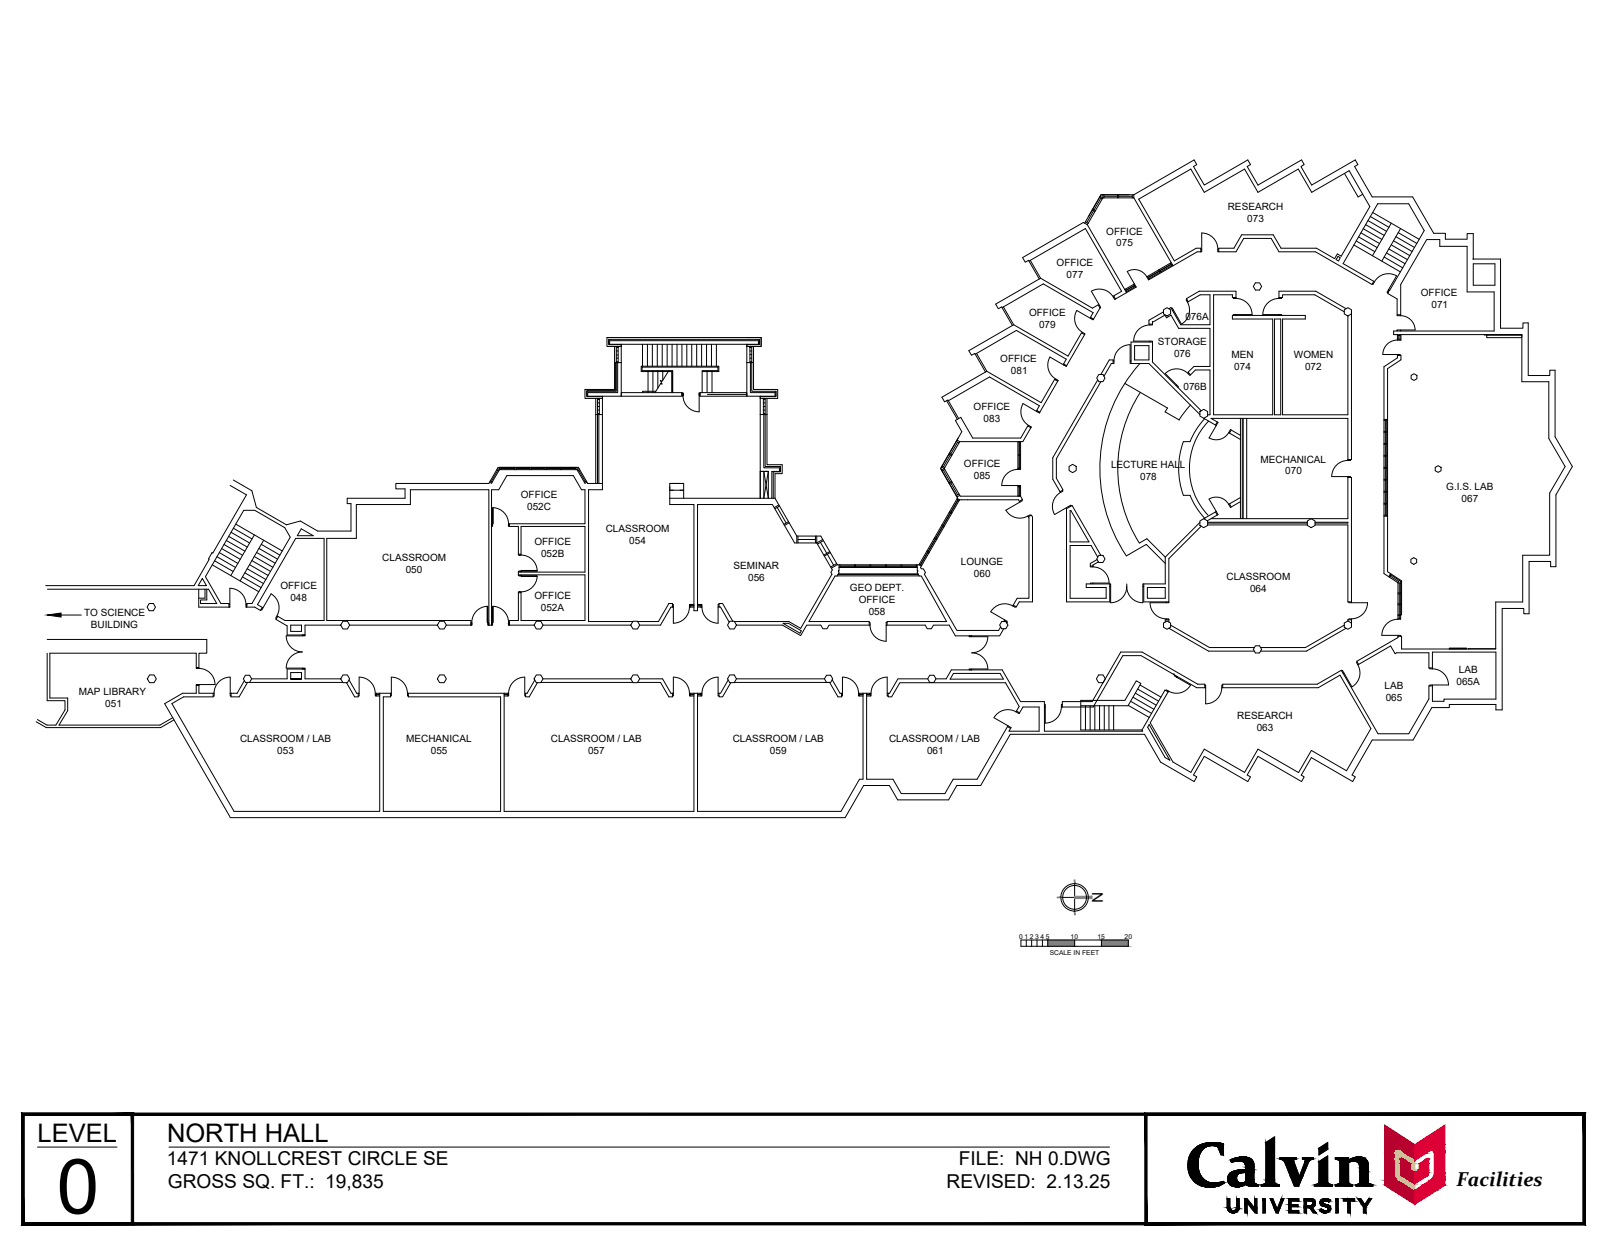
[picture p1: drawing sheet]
<svg xmlns="http://www.w3.org/2000/svg" width="279mm" height="216mm" viewBox="0 0 279 216" stroke-linecap="round" stroke-linejoin="round" font-family="sans-serif">
<defs><g id="words">
<text font-size="13.3" x="9.9" y="211">0</text>
<g font-size="4.4">
<text x="6.5" y="198.5">LEVEL</text>
<text x="29" y="198.5">NORTH HALL</text>
</g>
<text font-size="3.5" x="253.3" y="206.2">Facilities</text>
<g font-size="3.3">
<text x="29" y="202.5">1471 KNOLLCREST CIRCLE SE</text>
<text x="166.7" y="202.5">FILE: NH 0.DWG</text>
<text x="29.2" y="206.6">GROSS SQ. FT.: 19,835</text>
<text x="164.6" y="206.6">REVISED: 2.13.25</text>
</g>
<text font-size="2.6" x="189.9" y="155.1" transform="rotate(90 189.9 155.1)">N</text>
<g font-size="1.7">
<text x="192.3" y="40.8">OFFICE</text>
<text x="213.5" y="36.6">RESEARCH</text>
<text x="216.9" y="38.7">073</text>
<text x="183.7" y="46.3">OFFICE</text>
<text x="194.1" y="42.8">075</text>
<text x="185.4" y="48.4">077</text>
<text x="247" y="51.5">OFFICE</text>
<text x="248.9" y="53.6">071</text>
<text x="178.9" y="54.9">OFFICE</text>
<text x="180.7" y="57">079</text>
<text x="201.3" y="60">STORAGE</text>
<text x="206.1" y="55.7">076A</text>
<text x="173.9" y="63">OFFICE</text>
<text x="175.8" y="65">081</text>
<text x="204.1" y="62.1">076</text>
<text x="214.1" y="62.3">MEN</text>
<text x="214.6" y="64.4">074</text>
<text x="225" y="62.3">WOMEN</text>
<text x="226.9" y="64.4">072</text>
<text x="169.3" y="71.3">OFFICE</text>
<text x="205.8" y="67.7">076B</text>
<text x="171" y="73.3">083</text>
<text x="167.6" y="81.2">OFFICE</text>
<text x="169.3" y="83.3">085</text>
<text x="193.2" y="81.4">LECTURE HALL</text>
<text x="198.2" y="83.4">078</text>
<text x="219.2" y="80.4">MECHANICAL</text>
<text x="223.5" y="82.5">070</text>
<text x="90.6" y="86.5">OFFICE</text>
<text x="91.7" y="88.6">052C</text>
<text x="251.5" y="85.1">G.I.S. LAB</text>
<text x="254.1" y="87.2">067</text>
<text x="92.9" y="94.7">OFFICE</text>
<text x="105.3" y="92.5">CLASSROOM</text>
<text x="109.4" y="94.6">054</text>
<text x="66.5" y="97.5">CLASSROOM</text>
<text x="70.5" y="99.6">050</text>
<text x="94.1" y="96.8">052B</text>
<text x="127.5" y="98.8">SEMINAR</text>
<text x="130.1" y="100.9">056</text>
<text x="167.1" y="98.3">LOUNGE</text>
<text x="169.3" y="100.4">060</text>
<text x="213.2" y="100.9">CLASSROOM</text>
<text x="14.6" y="107">TO SCIENCE</text>
<text x="48.8" y="102.4">OFFICE</text>
<text x="50.5" y="104.4">048</text>
<text x="92.9" y="104.1">OFFICE</text>
<text x="94" y="106.2">052A</text>
<text x="147.8" y="102.7">GEO DEPT.</text>
<text x="149.3" y="104.8">OFFICE</text>
<text x="151" y="106.9">058</text>
<text x="217.3" y="103">064</text>
<text x="15.8" y="109.1">BUILDING</text>
<text x="240.7" y="119.7">LAB</text>
<text x="253.2" y="119.1">065A</text>
<text x="253.6" y="117">LAB</text>
<text x="13.7" y="120.7">MAP LIBRARY</text>
<text x="18.3" y="122.8">051</text>
<text x="215.1" y="125">RESEARCH</text>
<text x="240.9" y="121.8">065</text>
<text x="41.7" y="128.9">CLASSROOM / LAB</text>
<text x="48.2" y="131">053</text>
<text x="70.6" y="128.9">MECHANICAL</text>
<text x="74.9" y="131">055</text>
<text x="95.8" y="129">CLASSROOM / LAB</text>
<text x="102.2" y="131">057</text>
<text x="127.4" y="129">CLASSROOM / LAB</text>
<text x="133.9" y="131">059</text>
<text x="154.6" y="129">CLASSROOM / LAB</text>
<text x="161.2" y="131">061</text>
<text x="218.5" y="127.1">063</text>
</g>
<g font-size="1.2">
<text x="177.2" y="163.2">0</text>
<text x="178.1" y="163.2">1</text>
<text x="179.1" y="163.2">2</text>
<text x="180" y="163.2">3</text>
<text x="180.9" y="163.2">4</text>
<text x="181.8" y="163.2">5</text>
<text x="182.5" y="166">SCALE IN FEET</text>
<text x="186.2" y="163.2">10</text>
<text x="190.8" y="163.2">15</text>
<text x="195.5" y="163.2">20</text>
</g>
</g></defs>
<!-- layer: 0 -->
<g fill="none" stroke="#000" stroke-width=".17">
<path d="M184.5 156h2.3M186.8 153.6v4.8M177.5 163.4h18.7v1.1h-18.7zM178.4 163.4v1.1M179.4 163.4v1.1M180.3 163.4v1.1M181.2 163.4v1.1M182.2 163.4v1.1M186.8 163.4v1.1M191.5 163.4v1.1"/>
<circle cx="186.8" cy="156" r="2.07"/>
<circle cx="186.8" cy="156" r="2.39"/>
</g>
<g fill="#808080" stroke="#808080" stroke-width=".17">
<path d="M186.8 155.8v.4l3.1-.4zM186.8 156.2l3.1-.4v.4z"/>
<path d="M186.8 158.4l.1 .6v-.6zM186.8 158.4l.1 .6h-.1z"/>
<path d="M183.8 156.1h.7v-.2zM183.8 155.9h.7l-.7 .2z"/>
<path d="M186.8 153v.6h.1zM186.8 153h.1v.6z"/>
<path d="M191.5 163.4l4.7 1.1v-1.1zM191.5 163.4l4.7 1.1h-4.7z"/>
<path d="M182.2 163.4l4.6 1.1v-1.1zM182.2 163.4l4.6 1.1h-4.6z"/>
</g>
<!-- layer: A-WALL-FULL -->
<g fill="none" stroke="#000" stroke-width=".17">
<path d="M188.7 38.6l.5 .2M189.1 39.1l-.7-.4-10.6 6.1 .5 .8 .5-.3 1.9 3.2M189.1 39.1l6.8 11.8M189.2 38.8l-.1 .3M189.9 36.5l.5 .3M190 36.3l.5 .3M190.1 36.7l-1.2 2M191.2 34.3l.4 .3-2.4 4.2M191.4 34.4l-1.2 2.1M191.7 33.9v.5l-.4-.3M191.9 34.4h-.2l-.1 .2M191.9 33.9v.5"/>
<path d="M191.9 34.4h5.2M191.9 34.1h2.4M194.3 33.9v.5M194.5 33.9v.5M194.5 34.1h2.4M196.3 33.9h-4.9l-2.2 3.8M196.9 33.9v.5M197.1 33.9l10.5-6.1 .5 .8-.6 .3 1.9 3.3 7.5-4.4 .5 .8-.6 .3 1.9 3.3 7.6-4.4 .5 .8-.6 .3 1.8 3.3 7.6-4.4 .5 .8-.6 .3 3.1 5.3h7l3.7 6.4h2v1h3.8M197.1 33.9h-5.7l-2.8 4.9M197.1 34.4l6.9 11.8M197.1 33.9v.5M233.8 30.1l2.3 4.1 .8-.4"/>
<path d="M237 39.8l3.3 1.8M237.4 39.1l3.3 1.8M237.8 38.3l3.3 1.9M238.3 37.6l3.2 1.9M238.7 36.9l8.1 4.7M241.9 38.8l-3.3 5.7M243.5 39.7l-3.3 5.7M105.5 58.7h26.8v1.5h-2.5M105.8 58.7h-.3v1.5h2.5v-.3h-2.2v-.9M105.8 59h26.2M105.8 59v.8M106 59.2h25.9v.6h-25.9z"/>
<path d="M108 59.8v3.2M111.7 59.8v3.9M112.6 59.8v3.9M113.4 59.8v3.9M114.3 59.8v3.9M115.1 59.8v3.9M116 59.8v3.9M116.9 59.8v3.9M117.7 59.8v3.9M118.6 59.8v3.9M119.4 59.8v3.9M120.3 59.8v3.9"/>
<path d="M121.1 59.8v3.9M122 59.8v3.9M122.8 59.8v3.9M123.7 59.8v3.9M124.6 59.8v3.9M129.8 58.7h2.5v1.5M129.8 59.8v3.2M132 59v.9h-2.2M132 59v.8M174.2 53.5l7.2-4.1 8.7 5-.5 .8 .5 .3M174.5 53.4l1.7 3.1M176.2 56.5l-7.8 4.5 .5 .8 .6-.4 1.8 3.3"/>
<path d="M176.2 56.5l9.5 5.4 2.3-4 .6 .3M178.9 45.4l9.8-5.7 6.3 10.9-1.4 .8 .3 .6M179.1 45.3l1.8 3.1M180.9 48.4l-7.8 4.5 .5 .8 .5-.3 1.9 3.2M180.9 48.4l9 5.2 1-.6 .4 .5M188.2 57.9v-.1l.4 .2v.2M188.6 58.2l-3.1 5.4M189.6 55.4l-2.4-1.4a2.8 2.8 0 0 0 1 3.8M189.7 55.2l-.1 .2 .4 .2 .1-.1M191 53.1h.1l.3 .4h-.1M191.3 53.5l-1.2 2M193.6 51.6a2.8 2.8 0 0 0-3.9-1l1.4 2.5"/>
<path d="M193.7 51.6h-.1l.2 .5 .1-.1M195.7 50.2l.2 .5M195.9 50.9l-2 1.1M196.5 59.9a2.8 2.8 0 0 0-2.8 2.8M196.5 59.9v2.8M197.1 49.4l.2 .4M197.2 49.4l-1.7 .9M197.2 49.4l.3 .5-1.6 1M197.2 49.7l-1.4 .7M197.5 49.8l-1.7 .9M199.4 48.1a2.49 2.49 0 0 0-3.4-.9l1.2 2.2M199.5 48l.3 .4"/>
<path d="M199.9 56.5a2.8 2.8 0 0 0-2.8 2.8h2.8M199.9 59.5v-.2h.5v.2M199.9 56.3v.2h.5v-.2M200.4 56h.1M200.4 56l2.1-1.2 .3 .4 .8-.4 1.3 2.3h5.5v6.6h-2.8l-1 1 .4 .5 .8-.9h2.6v7.8h-.4M200.4 59.5h-3.8v3.7M200.4 59.5v3.4l8.5 8.5M201.4 46.9l.3 .4M201.6 47.1l-2 1.1M201.6 47.1l-1.9 1.1M201.6 46.9l.2 .4M202.3 53.8l.6-.3 .6 .3v.8l-.6 .3-.6-.3z"/>
<path d="M202.3 54.2l-2.5 1.5v.6h.6v-.3M203.5 45.7l.2 .4M203.6 45.9l-1.9 1.1M203.6 45.7l-4.2 2.4M203.6 46l-1.9 1.1M203.7 53.6l.1-.1 .2 .4-.1 .1-.3-.5-.4 .2M203.9 46.1l-4.3 2.4M204 46.2l-4.3 2.5-.3-.6M204 53.9l1.4 2.5M206.4 52l-.2 .1 .2 .4h.2M206.4 52.5a2.8 2.8 0 0 1-1 3.8M206.6 52.5l2.1-1.3h1.7v5.3h-5.1l-1.4-2.5"/>
<path d="M208.8 43.8v-.7h-.8l-3.8 2.2-6.2-10.7 9-5.2 2.4 4 7-4 2.3 4 7-4 2.4 4 6.5-3.7 3.6 6.2-5 8.6-.7-.4-.5 .9-3.1-1.9h-6.2l-1.3-2.3h-5.5l-1.4 2.3h-2.6v.7h3l1.3-2.4h4.8l1.4 2.4h6.3l9.8 5.6M208.8 43.3h.1v.5h-.1M208.8 43.8h-.6l-4.2 2.4M211.7 43.3a2.8 2.8 0 0 0-2.8-2.8v2.8M211.9 43.3h-.2v.5h.2M214.4 54.8v-.1h.5v.1M214.4 51.7v.2h.5v-.2M214.9 51.9a2.8 2.8 0 0 1 2.8 2.8h-2.8M214.9 51.7v-1.1h-6.4l-2.2 1.3 .3 .6M214.9 51.7h-.6v-.5h-3.3v20.9h10.3v-16.6h-7v-.7h12.6v.7h-3.9v16.6h11.3v-17.2M218.3 49.2h.7l.4 .6-.4 .6h-.7l-.4-.6zM221.6 55.5h1.1v16.6h-1.1z"/>
<path d="M222.4 51.9a2.8 2.8 0 0 0-2.8 2.8h2.8M222.4 51.7h.6v-.5h5.6l5.1 3M222.4 54.8v-.1h.4v.1M222.4 51.7v.2h.4v-.2M222.4 51.7v-1.1h6.4l5.2 3.1M232.6 44.6l.4 .2-.3 .6-.4-.3zM233.7 53.8l.6-.3 .7 .3v.8l-.7 .3-.6-.3zM235 54.2v25.7h-.7M235.4 42.6l8.1 4.7M235.8 41.9l3.2 1.9M236.2 41.2l3.2 1.8M236.6 40.5l3.3 1.8"/>
<path d="M239 49l-5.5-3.2 6-10.4h5.4l2.7 4.7-6 10.4-.2-.1M240.7 44.7l3.2 1.9M241.1 44l3.2 1.8M241.3 51l1.6 1v2.9M241.5 43.3l3.2 1.8M241.9 42.6l3.2 1.8M242.3 41.9l3.2 1.8M242.7 41.1l3.2 1.9M242.9 54.9h.6v-5.4l4.6-7.9h2.2v1.2h4.8v7.9h4.7v6.8h-16.9M242.9 54.7h.6M242.9 59.1a2.51 2.51 0 0 0-2.5 2.5M243 58.3h.4"/>
<path d="M243 58.2v.9h.6v-.9M243 59h.4M243.1 40.4l3.2 1.9M243.2 58.3v.7M243.4 58.2v.9M243.5 54.9a2.53 2.53 0 0 1 2.5 2.5M243.5 57.4h2.5M243.5 57.5v-.1h-.6v.1h-.6v.7h22.3v8.2h4.7v9.8l2.8 4.9-2.7 4.6v10.8h-4.7v8.1h-4.6v8.2h-16.4v-2.2h-.6M255.1 41.5v-.9h1v4.4M256.1 45h4.8v12.1M256.1 45.9h3.8v3.7h-3.8zM258.1 58.2h6.5"/>
<path d="M258.5 58.2h6.1v.5h-6.1zM261 57.1h3.8v-1h.9v9.2h3.8v-.9h.9v11.5l3 5.2-2.9 4.9v12.5h-.9v-.9h-3.7v9.1h-1v-.9h-3.7v17.6h-1.1v-.9h-8.1v.5h-3.1l-3.2 5.6h-7.1l-3.5 6.1 .5 .3-.4 .9-7.2-4.2-1.8 3 .6 .3-.5 .9-7.6-4.4-1.9 3.2 .6 .3-.5 .9-7.5-4.4-1.9 3.2 .6 .3-.5 .9-5.8-3.4-2.8-4.9h-23.3l-5.2 8.9h-4.1l-1.5 2.5h-8.8l-1.5-2.5h-4.4l-3.3 5.6h-106.9M102 68v.9M103.6 69.3v14.7M103.6 72.1h1.1M103.9 71.9h.3v.2h-.3zM103.9 69.4v2.5M103.9 72.1v11.9M103.9 71.3h.3M103.9 70.7h.3M103.9 70h.3M104.1 72.1v11.9"/>
<path d="M104.2 69.4h-.3v-.1h.3v2.6M104.7 68.9v15.1M106.8 63v4.7h-5.1v1.6h3v-.3h-2.7v-1M106.8 60.2v2.8M106.8 63h1.2M107 63v4.9h-5M107.2 62.9h.3v.1h-.3zM107.2 60.2h.3v.2h-.3zM107.2 63v5h-5.2M107.2 62.3h.3M107.2 61h.3M107.2 60.4v2.5"/>
<path d="M107.2 61.7h.3M107.4 63v5.3h-5.2v.6h2.5M107.5 60.4v2.5M108 63v5.9h-3.3M108 68.3h10.6v.6h-10.6zM112.7 64.4v3.9M113.5 64.4v3.9M114 68h-2.3v.3M114.4 64.4v3M115.2 64.4v1.7M116.3 64.4l-1.2 1.9-.3-.2 .3 .7-.2-.2-1 1.7M116.9 68.3v-3.9h-5.3v-.6h13.2v.6h-2.7v3.9"/>
<path d="M116.9 64.4v3.8M118.6 68.3v.5h.2v-.5h-.2v.5h.2v-.5M121.6 68.3v3.3a2.82 2.82 0 0 1-2.8-2.8M121.6 68.3h.1v.5h-.1zM121.7 68.3h8.1v.6h-8.1zM122.1 64.6h2.9v-.9h-13.5v.9h5.3v3.7M122.9 64.4v3.9M123 68.6h6.8M123.8 64.4v3.9M129.8 63v5.9h2.4M129.8 63h1.2M130.4 62.9h.3v.1h-.3z"/>
<path d="M130.4 60.2h.3v.2h-.3zM130.4 61.6h.3M130.4 60.4v2.5M130.4 62.3h.3M130.4 61h.3M130.5 63v5.3h4.2v.6h-2.5M130.7 63v5h4.2M130.7 60.4v2.5M131 63v4.7h4.2v1.6h-3M131 60.2v2.8M132.2 72.1v9.8h1.4M132.2 68.9v3.2"/>
<path d="M132.2 72.1h1.2M132.7 71.9h.3v.2h-.3zM132.7 69.3h.3v.1h-.3zM132.7 71.3h.3M132.7 70.7h.3M132.7 70h.3M132.7 69.4v2.5M132.8 72.1v9.2h2.7v.6h-1.3v4.7M133 72.1v9h2.7M133 69.4v2.5M133.4 72.1v8.7h2.6v1.5h-1.3v4.3M133.4 69.3v2.8"/>
<path d="M134.9 68v1h-2.7M134.9 68v.9M164.6 69.7l1.9 3.2M164.9 69.7l7.1-4.2 8.7 5-.5 .8 .6 .4M165 79l.4 .2M165.1 78.8l.4 .3M165.2 79.1l-1.2 2M166.4 76.5l.5 .3M166.5 76.9l-1.2 2M166.6 76.2l-3.1 5.2 .4 .6M166.9 76.8l-2.7 4.6-.5 .3M169.6 61.6l7.1-4.2 8.7 5-.5 .9 .6 .3"/>
<path d="M169.8 61.4l1.8 3.1M171.6 64.5l-7.8 4.5 .4 .9 .6-.4 1.9 3.3M171.6 64.5l9.4 5.5 2.4-4 .5 .3M177 76.8v4.6M177.1 76.8h.2M177.1 79.1h.2zM177.2 76.8v2.3M177.2 79.1v2.3M177.4 76.8v4.6M178.8 74.1l.1-.1 .4 .2-.1 .2M179.2 74.4l-.5-.4-1.2 2.1h-8.4l-2.1-3.6-.9 .6 1.1 1.9-3.7 6.4 3 5.2-6.7 11.6M179.2 74.4l-1.4 2.4h-10.9"/>
<path d="M180.3 71.6l-2.4-1.4a2.8 2.8 0 0 0 1 3.8M180.3 71.6l.4 .2 .1-.1M180.4 71.4l-.1 .2M183.5 66l.1-.1 .4 .2-.1 .2M183.9 66.3l-3.1 5.4M185 63.3v.2M185.5 63.6l-.1 .1-2.9-1.6a2.8 2.8 0 0 0 1.1 3.8M190.9 66l-7.9 13.6v3.7l1.3 2.2M191 65.1h.8l.3 .6-.3 .6h-.8l-.3-.6zM191.4 66.3l-7.7 13.4v3.4l1.1 2.1-.5 .3M193.5 62.7h.2v.5h-.2M193.5 63.2h-.3l-1.3 2.2"/>
<path d="M193.5 63.2v-.6h-.6l-1.5 2.5M195.6 66.7l7.4 4.2-.4 .7M196.6 62.7h-.1v.5h.1M196.6 63.2h3.1l8.9 8.9M197.3 60.1h2.5v2.5h-2.5zM198.2 63.2a27.4 27.4 0 0 0-2.4 33.4l3.5-2 3.3 3.3M198.3 68.2a24.3 24.3 0 0 0-.2 26.2M202.6 71.6l2.4 1.4M204.5 67l.1-.1 .3 .3-.1 .2M205.7 76.8a13.7 13.7 0 0 0 0 9.3M206.5 64.9a2.8 2.8 0 0 0-3.9 0l2 2M206.7 64.8l-.1 .1 .3 .4 .1-.1"/>
<path d="M207 70.4l-2 2.6M208.6 71.5l.7-.3 .7 .3v.8l-.7 .4-.7-.4zM209.3 72.7l2.2 1.3M209.4 72.8l-1.6 2.1-.9 1.9h-1.1M210.1 73.2a11.8 11.8 0 0 0-.1 16.4M211.5 74l-1.3 2.1a2.49 2.49 0 0 0 3.4-.9M211.5 74l.3-.6-1.2-.7h23.7v7.2M211.6 73.4l-.3 .5M213.6 75.2l2.1 1.2M213.6 75.2l.3-.5 1.8 1M214.1 74.8l-.3 .5M215.7 72.7v17.5"/>
<path d="M216 72.7v17.5M216.1 72.7v17.5M216.8 72.7v17.5M234.3 79.9v.1h.5v-.1M240.5 61.6h2.9v.2M240.6 79.3h.5M240.6 79.2h.5M240.6 77.2h.5M240.6 77.1h.5M240.6 75.2h.5M240.6 75h.5M240.6 73.1h.5"/>
<path d="M240.6 72.9h.6M240.9 73.1v1.9M240.9 75.2v1.9M240.9 77.2v2M240.9 79.3v1.9M241.1 72.9v16.8M243 61.8h.6v.7l-2.4 1.6v35.3l2.5 1.6v5.9h-.6M243 61.6v.6l-2.4 1.6v35.9l2.5 1.6v6.3M245.3 65.3l.5-.3 .5 .3v.5l-.5 .3-.5-.3zM36.9 98.2l8.1 4.7M37.3 97.5l3.2 1.8M37.7 96.8l3.3 1.8"/>
<path d="M38.1 96.1l3.3 1.8M38.5 95.4l3.3 1.8M38.9 94.6l3.3 1.9M39.3 93.9l3.3 1.9M39.8 93.2l3.2 1.9M40 84.4l2.9 1.6-5.9 10.1h-.1l-.6 1 .1 .1-2.7 4.6h-25.8M40.2 92.5l3.2 1.9M40.6 83.4l3.2 1.9 .8 2.9 5.2 3 2.4-.6 3 1.7h5.8v-4.8h-.6v-.9h10v-1.6h-1.6v-1h16.2l1.6-2.8h14l1.6 2.8M40.6 91.8l3.2 1.9M41 91.1l8.1 4.7M42.6 99.6l3.2 1.8M43 98.9l3.2 1.8"/>
<path d="M43.4 98.2l3.2 1.8M43.8 97.5l3.2 1.8M44.2 96.7l3.2 1.9M44.2 93l-4.1 7.1M44.6 96l3.2 1.9M45 95.3l3.3 1.9M45.4 94.6l3.3 1.9M45.8 93.9l-4 7.1M52.4 91.9l2.1 1.2h-2.8zM62 87.7h9.4v-2.6h13.6v23.6M62 93.6h-5.2v14.3h25.1v.8M85.2 83.6l.4 .2"/>
<path d="M85.5 91h.1v.5h-.1zM85.6 88.3h.2v2.7h-.2zM85.7 88.2a2.81 2.81 0 0 1 2.7 2.9M86.4 81.6l.3 .2M86.5 81.4l.3 .2M86.6 81.7l-1.2 2M86.8 81.6h13.5M86.8 81.6l-1.3 2.4-.4-.2M86.8 81.2v.4M87.1 81.4h2.4M87.1 81.2v.4M88.1 82.7l-1.4 2.4h-1.2v23.6"/>
<path d="M88.4 91h.2v.5h-.2zM88.6 91.5h1.5v4.8M88.6 91h13.1M89.5 81.2v.4M89.7 81.4h2.5M89.7 81.2v.4M90.1 99.3h.5v.2h-.5zM90.1 96.3h.5v.2h-.5zM90.1 99.9h.5v.2h-.5zM90.1 99.5v.4M90.6 96.5a2.81 2.81 0 0 1 2.8 2.7M90.6 99.2h2.8v.1h-2.8z"/>
<path d="M90.6 99.9h11.1M90.6 99.5h11.1M92.2 81.2v.4M92.4 81.4h2.4M92.4 81.2v.4M94.8 81.2v.4M95 81.4h2.4M95 81.2v.4M97.4 81.2v.4M97.7 81.4h2.4M97.7 81.2v.4M99.7 82.7l1.4 2.4"/>
<path d="M100.1 81.2v.4M100.3 81.6l1.4 2.4 .3-.2M100.3 81.2v.4M100.6 81.7l1.2 2M100.7 81.4l-.4 .2M100.8 81.6l-.4 .2M101.7 91.5h-11.1v4.8M101.9 83.6l-.3 .2M132.2 81.9v4.7v-4.7h.6M132.8 81.9l.8 4.7v-4.7M132.8 81.9v4.7l.8-4.7M132.8 81.9h.8"/>
<path d="M134.7 86.6h-18.3v1.1h4.3v18.5h.6v-18.5h13l3.9 6.7h3.8M134.7 86.6l3.8 6.6M135.7 81.1v.9h-1.3v4.6M135.7 81.1v.8M138.5 93.2h4.2l2.9 5h14.2M138.5 93.2v1.2M138.7 93.2v1.2M139.6 93.8h2.2M141.8 93.2v1.2M142 94.4l2.7 4.7-.2 .4 .1 .3-5.4 9.4-2.1-1.2h-9.4M142 93.2v1.2M142.6 94.3l1.1 1.9"/>
<path d="M143 93.8l-1 .6M143.2 94l-1.1 .6M143.8 96.4l1.1 1.9M144.3 95.9l-1.1 .6M144.4 96.1l-1.1 .6M145.5 98l-1.1 .6M145.6 98.2l-1.1 .6M145.7 99.9h14M145.8 99.8h13.8M145.9 98.2v1h-.2l.2 .3-.4 .6h-.3l-4.5 7.9h10.4v.7M145.9 98.6h13.6M146 98.4h2.6"/>
<path d="M146 98.2v.4M148.6 98.2v.4M148.7 98.2v.4M148.7 98.4h2.6M151.3 98.2v.4M151.4 98.4h2.6M151.4 98.2v.4M154 98.2v.4M154.1 98.4h2.5M154.1 98.2v.4M156.6 98.2v.4M156.8 98.4h2.5"/>
<path d="M156.8 98.2v.4M159.3 98.2v.4M159.5 98.2v1h.1l-.1 .3 .3 .6h.4l4.4 7.9h-10.4v.7M159.8 98.2l.4 .2M159.9 98l.4 .3M160 98.1l1.3-2.1-1.2 2.2M161.1 95.9l.4 .2M161.2 95.8l.4 .2M162.4 93.6l.4 .2M162.5 93.5l.4 .2M162.6 93.7l-1.2 2.2M163.7 81.2l.5 .2 2.8 4.9h10.4l.4 .5-.6 .4"/>
<path d="M163.7 91.4l.4 .2M163.8 91.2l.4 .3M163.8 81l.5 .3M163.9 91.5l-1.2 2.1M164 81.7l1.2 2.1M164.3 81.6l-.5 .3M165 89.1l.4 .2M165.1 88.9l.4 .3M165.2 89.2l-1.2 2.1M165.3 89.2l-1.3 2.2M165.3 84l1.2 2M165.4 83.7l-.4 .2"/>
<path d="M165.5 83.8l-.4 .3M166.4 86.8l.4 .2M166.4 86.6l.4 .3M166.5 86.9l-1.2 2.1M166.6 86.9l-1.3 2.2M166.7 85.9l-.4 .2M166.8 86.9l-6.8 11.7 .2 .3h.3l.4 .6-.2 .3 5.7 9.8h7.2l.4-.6M166.8 86.9h.3M166.9 86.1l-.5 .3M168.2 86.9h8.9l.2 .4M174.9 88.7a2.8 2.8 0 0 0 3.8 1M177 81.6a2.8 2.8 0 0 0-2.8 2.8h2.8"/>
<path d="M177 86.3v-1.7h.4v1.7M177 84.6v-.2h.4v.2M177 81.4v.2h.4v-.2M177 81.4h.4M177.1 81.4h.2M177.1 84.6h.2M177.1 86.3h.2M177.2 84.6v1.6M177.6 86.9l.1 .1-2.8 1.7M178.7 89.7l.2 .3v14h-2.1l-.7 1.3M178.8 89.8l.5-.3 .2 .4v14.7h-2.3l-.5 .9-.5-.3M179.2 89.6l-.1-.1-.4 .2"/>
<path d="M184.4 85.6a2.8 2.8 0 0 0-1 3.8l2.4-1.4M184.7 85.2l.1 .2-.4 .2-.1-.1M185.9 81.1l.6-.4 .6 .4v.7l-.6 .4-.6-.4zM186.1 88.8l.1-.1 3.1 5.5h-3.2zM186.3 87.9l-.1-.1-.4 .2 .1 .2M189.6 98.4v.2h.4v-.2M189.6 98.4h.4M190 98.6a2.8 2.8 0 0 1 2.8 2.8M190.7 97.3l-1.1 .6v.5M190.9 96.8l-1.2-2h-3.6v9.2h6.2v-1.9h-3.4v-.6h4M191 97.7l-1 .5v.2M191 96.5h.8l.3 .7-.3 .6h-.8l-.3-.6z"/>
<path d="M191.4 96.5l-5-8.6-1 .5v16.2h7.5v-3.1M198.1 94.4l1.3-.7 3.2 3.1M202.6 96.8v4.7h-3.7M205.8 86.1h1.1l1.3 2.4 1.3 1.6M208.6 90.6l.7-.4 .7 .4v.7l-.7 .4-.7-.4zM208.6 90.8l-6 6M208.9 91.5l-5.7 5.6v7.5M210 90.9h17.3M210 90.8h17.3M210 91.2h17.3M211.3 89l.3 .5M211.5 88.9l.3 .6-1.9 1"/>
<path d="M211.5 88.9l-2.2 1.3M213.6 87.7a2.49 2.49 0 0 0-3.4-1l1.3 2.2M213.8 87.6l.3 .5M215.7 87.2l-1.8 1-.3-.5M215.7 86.5l-2.1 1.2M227.3 90.6l.7-.4 .6 .4v.7l-.6 .4-.7-.4zM228.6 90.8h5.7v.1h-5.7M228.6 91.2h5.7v13.4h.7M234.3 80a2.8 2.8 0 0 0-2.8 2.8h2.8M234.3 83v-.2h.5v.2M234.3 83v7.2h-23.7M234.3 83h.7v21.6"/>
<path d="M240.6 81.2h.5M240.6 89.7h.6M240.6 89.6h.5M240.6 87.6h.5M240.6 87.5h.5M240.6 85.6h.5M240.6 85.4h.5M240.6 83.5h.5M240.6 83.3h.5M240.6 81.4h.5M240.9 81.4v1.9M240.9 83.5v1.9"/>
<path d="M240.9 85.6v1.9M240.9 87.6v2M241.7 99.9l1.8 1.2v6.5h-.4M241.8 99.7l-.4 .5M241.8 99.9l-.2 .4M245.3 97.2l.5-.3 .5 .3v.6l-.5 .3-.5-.3zM249.5 81.2l.5-.2 .5 .2v.6l-.5 .3-.5-.3zM8.2 111.2h27.8v2.3h-1.4v2.7a2.8 2.8 0 0 1 2.8 2.8h-2.8M8.3 102.4h28l1.4 2.5h-2.8v-.6h1.1v-1.9M8.7 113.5h25.4M25.6 118l.4 .7h.8l.4-.7-.4-.7h-.8l-.4 .7M25.9 104.9h.8l.3 .6-.3 .7h-.8l-.3-.7z"/>
<path d="M34.1 119h.5v.2h-.5zM34.3 119.2h.3v1.3h2.6v.5h-.1M34.6 102.4v3.1h5.4M35.2 100.6l.7 1.2h-1.4zM35.6 102.4v1.6h-1M39.8 105.1h.2v.4h-.2v-.6h-1.4l-2.7-4.7 6.7-11.5h1.9l5.2 3 1 1.7-6.7 11.5h-.9v.6h-.1v-.4h.1M42.2 100.3l3.2 1.9M42.5 118.3l-1.3 2.2h-1.2v-2.8a2.8 2.8 0 0 0-2.8 2.8M42.7 118.6l-.4-.6 .4-.6h.7l.4 .6-.4 .6M42.8 105.1a2.8 2.8 0 0 0-2.8-2.8v2.8M42.8 105.5h1.5l1 .6 .3-.5M43.8 118h6.1"/>
<path d="M45.6 105.6l.1 .1-.2 .4-.1-.1M45.6 105.6l-.8-.5 6.6-11.5h4.9v14.3h-6.7l-1.3-.8M45.7 105.7l1.4-2.5a2.8 2.8 0 0 1 1 3.8M48.3 107.1h-.1l-.3 .4h.2M48.3 107.1l-.3 .6 1.9 1.1M50.5 118h1.9M50.5 108.7h1.9M52.6 110.4h.4v.1h-.4zM52.6 110.5h-2.8a2.82 2.82 0 0 0 2.8 2.8 2.78 2.78 0 0 0-2.8 2.8h3.2v.2h-.4v-.2M53 118h6.2M53 108.7h6.2M59.6 118.6h-16.6l-1.4 2.5h-1.4v-.6h-.2v.5h.2"/>
<path d="M59.6 108h.8l.4 .7-.4 .6h-.8l-.4-.6zM59.6 117.3h.8l.4 .7-.4 .7h-.8l-.4-.7zM60.2 118.7l1.5 2.4h.6v-.6M60.7 118.2l1.3 2.3h.3M60.8 108.7h15.3M62.4 117.7a2.8 2.8 0 0 1 2.8 2.8M62.4 117.7v2.8M76.4 108h.8l.4 .7-.4 .6h-.8l-.4-.6zM76.4 117.3h.8l.4 .7-.4 .7h-.8l-.4-.7zM77.6 108.7h4.4M81.9 108.2h.1v.5h-.1zM84.7 105.4h.1v2.8h-.1z"/>
<path d="M84.7 105.4a2.81 2.81 0 0 0-2.7 2.8M84.8 108.2h.2v.5h-.2zM84.8 108.7h.8M85.5 108.2h.1v.5h-.1zM85.6 105.4h.2v2.8h-.2zM85.7 105.4a2.81 2.81 0 0 1 2.7 2.8M88.4 108.2h.2v.5h-.2zM88.4 108.7h4.5M90.1 102.9h.5v.1h-.5zM90.1 103v4.9h-1.5v.8M90.6 100.1h2.8v.1h-2.8zM90.6 103v4.9h11.1"/>
<path d="M93 118.2l-1.3 2.3h-.3v.6h.6l1.4-2.4M93.2 108h.8l.4 .7-.4 .6h-.8l-.3-.6zM93.2 117.3h.8l.4 .7-.4 .7h-.8l-.3-.7zM93.4 100.2a2.81 2.81 0 0 1-2.8 2.7M94.1 118.6h15.9M94.4 118h15.3M94.4 108.7h15.3M102.3 108h7.7M110.1 108h.7l.4 .7-.4 .6h-.7l-.4-.6zM110.1 117.3h.7l.4 .7-.4 .7h-.7l-.4-.7zM110.9 118.6h3.9l1.5 2.5h.6v-.6M111.2 118h4l1.4 2.5h.3"/>
<path d="M116.9 105.1h.2v.4h-.2M116.9 105.5v-.6h-.6l-1.8 3.1h-3.6M116.9 105.5h-.3l-1.8 3.2h-3.6M117.1 105.5v2.8M119.9 105.5a2.8 2.8 0 0 1-2.8 2.8M119.9 105.1h.1v.4h-.1zM120 105.5h.7M120 105.3h.7M120 105.1h.7M121.3 105.5h.7v-.4h-.1v.4M121.3 105.3h.6M121.3 105.1h.6"/>
<path d="M122 105.5a2.8 2.8 0 0 0 2.8 2.8M124.9 105.5v2.8M125 105.1h-.1v.4h.1M126.6 118.2l-1.3 2.3h-.3M126.9 108h.8l.3 .7-.3 .6h-.8l-.4-.6zM126.9 117.3h.8l.3 .7-.3 .7h-.8l-.4-.7zM127.1 118.7l-1.5 2.4h-.6v-.6M127.4 108l-1.8-3.1h-.6v.6h.3l1.5 2.7M128 108.7h8l3.2 1.8 1.1-1.8h2.4l.4 .6h.7l.3-.6h7.2M128 118h15.3M136.1 108.4h1l2.2 1.3-.2 .4zM144.7 118.2l1.4 2.3h.2v.6h-.6l-1.5-2.5h-16.5"/>
<path d="M145.6 100.1h14.2M151.1 108.2h.2v.5M151.3 108.7a2.8 2.8 0 0 0 2.8 2.8M154.2 108.2h-.1v.5M161.3 118h-5.2l-1.4 2.5h-.3v.6h.6l1.5-2.4h18.3l2.4 4.1-.6 .9M162.7 118h1.8l.9-1.6h8.8l3.2 5.6h4.2v5.1h17.1l-.1-.2M165.8 117.1h8.1l.6 1h-9.3zM168.5 116.3h.5v.1h-.5zM169 110.7v-.2h-.5v.2h3.3M169 116.3h2.8M171.7 110.7a2.8 2.8 0 0 1-2.8 2.8 2.82 2.82 0 0 1 2.8 2.8M174.2 108h.7l.3 .7-.3 .6h-.7l-.4-.6z"/>
<path d="M174.5 109.3l-.7 1.2h-7.7l-1.1-1.8h-2.7l-.4 .6h-.7l-.3-.6h-6.8v2.8M174.6 107.9l.5 .3v.2M174.7 107.8l.4 .2-.1 .1M176.1 105.3a2.81 2.81 0 0 0-3.8 1.1l2.4 1.4-.2 .2M176.1 105.3l.4 .3 .1-.2M189.6 101.5v-.1h.4v.1M190 101.4h2.8M191 117.3h.8l.4 .7-.4 .7h-.8l-.4-.7zM192.9 101.5h.2v3.3a2.8 2.8 0 0 0 2.8-2.8M192.9 102h.2M195.9 101.5v.5M197.8 119.8l3.6 2.1"/>
<path d="M198.2 119.1l3.6 2.1M198.7 102h.2M198.9 101.5h-.2v3.3a2.8 2.8 0 0 1-2.8-2.8M198.9 101.5v3.1h4.3M199.5 102.1h3.1v1.9h-3.1zM200 104.8h2.8M200 104.8a2.8 2.8 0 0 0 2.8 2.8M202.3 108.3l.6-.3 .6 .3v.7l-.6 .4-.6-.4zM202.8 104.6v.2h.4v-.2M202.8 107.7v-.1h.4v.1M203.2 107.7h-.6v.4M203.2 107.7v.4"/>
<path d="M203.2 109.2l6.9 4h8M203.5 108.7l6.8 3.9h7.8M204.1 117.3l-5.7-3.3h-3.2l-5.1 8.9h-5.4M204.1 117.3h.1M204.1 117.3l4 2.2h1.4M204.2 117.3v.2l.4 .2v-.1v.1l2.4 1.4a2.8 2.8 0 0 1-3.8 1l-3.2 5.5 3.9 6.9 3.1 1.8 2.4-4.1 7 4.1 2.3-4.1 7.1 4.1 2.2-3.8 6.1 3.5 4.2-7.3-5.3-9.3-3.8 2.1h-16.6M209.5 119.5v-.6h-1.3l-9.6-5.6h-3.7l-5 8.7h-5.2v.9M209.5 119.1h.1v.4h-.1M212.4 119.5a2.8 2.8 0 0 1-2.8 2.8v-2.8M212.6 119.1h-.2v.4h.2M218.3 112.3h.7l.4 .6-.4 .6h-.7l-.4-.6zM233.3 116.6h.1l.3 .4"/>
<path d="M233.5 117.1l6.1 10.5h5.3l3.5-6.1v-2.3h.6M233.5 117.1l-.3-.6-4.2 2.4h-16.4v.6M233.7 108.3l.6-.3 .7 .3v.7l-.7 .4-.6-.4zM233.7 108.7l-6.7 3.9h-7.8M234 109.2l-6.9 4h-7.9M234.5 104.6v.2h.5v-.2M234.5 107.7v-.1h.5v.1M235 107.7v1M235 107.7h-.7v.3M235 104.8h2.8M236 115.1l-.2 .1 .3 .4 .1-.1M236.1 115.6a2.81 2.81 0 0 1-1 3.8l-1.4-2.4-.2 .1"/>
<path d="M236.2 115.5l5.6-3.2 .8 1.3 .2-.1h5.6v2.6h.6M237.8 104.8a2.8 2.8 0 0 1-2.8 2.8M241.7 100.1l1.5 1M243.1 107.6a2.8 2.8 0 0 0-2.8 2.8h2.8M243.1 101.3h.4M243.1 107.5h.4M243.1 105.1h.4M243.1 105h.4M243.1 107h.4M243.1 103.1h.4M243.1 103.2h.4M243.3 100.9l-.3 .4"/>
<path d="M243.3 101.3v1.8M243.3 103.2v1.8M243.3 105.1v1.8M243.3 107v.5M243.5 110.6v-.2h-.4v.4l-7.2 4.2 .3 .5M248.6 119.2v-.1h.4v.1M248.6 116.1v.2h.4M249 116.3a2.8 2.8 0 0 1 2.8 2.8h-2.8M249 116.3v-2.9h11.1v8.1h-9.1v.4h-2v-2.7M252 112.7h3v.1h-3zM260.1 112.8h-4.8M6.5 125.1l1.7 .9h1.5"/>
<path d="M30 124.8l-2.2 1.2h-17.5M30.3 125.1l-2.4 1.4h-19.9l-1.7-1M34.1 120.5h-2.3l-3.2 1.8 11.4 19.7M37.1 120.5v.6h-5.2l-2 1.2 10.8 18.7h25.3v-20.5M62.3 120.5h.1v.5h-.1M65.4 120.5h-.2v.5h.2M65.4 120.7h.6M66 120.5h-.6v.5h.6M66 120.5h1.9M67.9 120.5h.1v.5h-.1M67.9 120.5v.6h-1.3v19.9h20.4v-19.9h-16v-.6M70.8 120.5a2.8 2.8 0 0 0-2.8-2.8v2.8"/>
<path d="M71 120.5h-.2v.5h.2M71 120.5h16.7M87.7 120.5h.7v.5h-.1v-.5M87.7 120.5v20.5h33v-20.5M87.7 121h.6M87.7 120.7h.6M88.4 120.5a2.8 2.8 0 0 1 2.8-2.8v2.8M91.4 120.5h-.2v.5h.2M116.9 120.5h.2v.5h-.2M119.9 120.5a2.8 2.8 0 0 0-2.8-2.8v2.8M120 120.7h.7M120 120.5v.5"/>
<path d="M120.7 120.5h-.8v.5h.8M120.7 120.5h.6M121.3 120.5h.6v.5h-.6M121.3 120.5v20.5h24.9l3.2-5.5h.7v-15M121.3 120.7h.6M121.9 120.5h.1v.5h-.1M122 120.5a2.8 2.8 0 0 1 2.8-2.8l.1 2.8M125 120.5h-.1v.5h.1M146.3 120.5h.2v.5h-.2M149.3 120.5a2.8 2.8 0 0 0-2.8-2.8v2.8M149.4 120.5h-.1v.5h.1M149.4 120.7h.7"/>
<path d="M150.1 120.5h-.7v.5h.7M150.1 120.5h.6M150.7 120.5h.7v.5h-.1v-.5M150.7 120.5v15h4.6l1.4 2.5h7.6l1.4-2.5h4.2l5.3-9.3M150.7 121h.6M150.7 120.7h.6M151.4 120.5a2.8 2.8 0 0 1 2.8-2.8l.1 2.8M154.4 120.5h-.1v.5h.1M175.2 126.3l.5 .3M176.6 123.7a2.8 2.8 0 0 0-3.8 1.1l2.4 1.4M176.6 123.7l.6 .4 .7-1.2h2.8v4.2h-5.3l.4-.6-.6-.3M176.7 123.6l.6 .3"/>
<path d="M181.6 122.4h.1v.5h-.1M184.5 122.9a2.8 2.8 0 0 1-2.8 2.8v-2.8M184.7 122.4h-.2v.5h.2M187.9 122.7h8.2l2.3-3.9-.8-.5-2 3.5h-7.7v5.1h10.7M188.7 122.7v4.2M189.5 122.7v4.2M190.4 122.7v4.2M191.2 122.7v4.2M192 122.7v4.2M192.8 122.7v4.2M193.6 122.7v4.2M196.2 122.6l3.6 2.1"/>
<path d="M196.6 121.9l3.6 2.1M197 121.2l3.6 2.1M197.4 120.5l3.6 2.1M199.8 126l3.6 6.2-.8-.5-3.1-5.3zM202.7 120l.1-.1 .4 .2-.1 .2-.6-.3-3.9 6.9"/>
</g>
<!-- layer: A-TITLE -->
<g fill="none" stroke="#000" stroke-width=".17">
<path d="M238.5 49.4l.1-.1 .1 .1a2.84 2.84 0 0 1 4.1-1.5l-1.4 2.5M238.8 48.9l-.2 .4M241.3 50.9v.1M241.4 50.4l.2 .1M241.4 50.4l-.2 .4 .1 .1M241.5 50.5l-.2 .4M166.3 76.7l.4 .3M62 87.7v5.9M88.1 82.7h11.6M101.1 85.1h.6v5.9M101.7 91.5v8M101.7 99.9v8"/>
<path d="M102.3 85.1v22.9M104.7 84v1.1M116.4 84h2.5M116.4 84.6v.6M117.1 85.2h-.7v1.4M118.2 85.2h.7v1.4M118.9 84h-2.5v1.2M118.9 84v1.2h-2.5M135.1 88.2l1.6 2.7M135.4 87.8l-.8 .4M135.5 88l-.8 .4M137.1 90.7l-.8 .4"/>
<path d="M137.2 90.9l-.8 .4M138.7 93.8h.9M167.1 86.9h1.1M8.2 113.5v8.3h3.1v1.6l-1.6 2.6M8.7 113.5v7.8h3.1v2.2l-1.5 2.5M34.1 113.5v2.5M34.1 119.2v1.3M34.6 116h-.5v.2h.5M42.7 118.6h.3M49.9 118v-1.7h3.1v1.7M50.5 116.9h1.9v1.1h-1.9h1.9h-1.9zM50.5 108.7v1.1h1.9v-1.1"/>
<path d="M53 108.7v1.7h-3.1v-1.6"/>
</g>
<!-- layer: SHELL -->
<path d="M143.7 117.4h.7l.4 .6-.4 .6h-.7l-.4-.6zM161.6 117.4h.8l.3 .6-.3 .6h-.8l-.3-.6z" fill="none" stroke="#000" stroke-width=".17"/>
<!-- layer: A-Walls -->
<path d="M102.2 84h2.5M102.3 85.1h2.4" fill="none" stroke="#000" stroke-width=".17"/>
<!-- layer: A-TEXT -->
<path d="M8.2 106.9l2.4-.3v.7z" fill="#000" stroke="#000" stroke-width=".17"/>
<path d="M10.6 106.9h3.5" fill="none" stroke="#000" stroke-width=".17"/>
<!-- layer: A-TITL -->
<g fill="#000" stroke="#000" stroke-width=".17">
<path d="M210.5 198.6h.3zM220.1 198.6l1.5-1v1zM229.3 199.6h1.5v.2zM229.3 199.6l1.5-1v1zM210 206.4h.8zM212.5 205.5l.3-.1v.1zM214.1 202h.2zM214.2 210.8h.5zM214.8 210.4h.5zM214.9 206.3h.5zM216 201.9h1.9zM216 201.1h.4z"/>
<path d="M216.7 206h2.1zM220 205.7h1.7zM220.1 205.6h1.5zM229.2 205.8h1.7zM229.2 205.7h1.7zM230.3 208.4h.4zM230.8 210h.5zM229.3 201.9l1.5-1v1zM234.5 201.7h3.1zM236.2 201.1h.3z"/>
<path d="M207.5 199.9l1.5 .1 .1-.1zM207.5 199.9l1.5 .1h-1.6z"/>
<path d="M207.6 199.8h1.5zM207.5 199.9h1.6z"/>
<path d="M207.7 199.7l1.4 .1 .2-.1zM207.7 199.7l1.4 .1h-1.5z"/>
<path d="M207.8 199.6h1.5zM207.7 199.7h1.6z"/>
<path d="M208 199.5l1.3 .1 .2-.1zM207.8 199.6l.2-.1 1.3 .1z"/>
<path d="M208 199.4h1.6zM208 199.5h1.5z"/>
<path d="M208.1 199.3h1.7zM208 199.4h1.6z"/>
<path d="M208.3 199.2l1.5 .1 .2-.1zM208.1 199.3l.2-.1 1.5 .1z"/>
<path d="M208.3 199.2h1.8zM208.3 199.2h1.7z"/>
<path d="M208.4 199.2h1.9zM208.3 199.2h1.8z"/>
<path d="M208.5 199.1h2zM208.4 199.2h1.9z"/>
<path d="M208.5 199.1h2.3zM208.5 199.1h2.3z"/>
<path d="M208.5 199.1h2.3zM208.5 199.1h2z"/>
<path d="M210.8 199.1h1.9zM210.8 199.1h1.9z"/>
<path d="M210.5 198.6h.8zM210.2 198.6h1.1z"/>
<path d="M210.2 198.6h1.1zM210.2 198.6h1.1z"/>
<path d="M210.2 198.6l1.5 .1zM210 198.7h1.7z"/>
<path d="M210 198.7h1.8zM209.9 198.7h1.9z"/>
<path d="M209.9 198.7h2.3zM209.6 198.7h2.6z"/>
<path d="M209.6 198.7l2.8 .1zM209.5 198.8h2.9z"/>
<path d="M209.5 198.8h3.2zM209.2 198.8h3.5z"/>
<path d="M209.2 198.8l3.5 .1zM209.1 198.9h3.6z"/>
<path d="M209.1 198.9h3.6zM209.1 198.9h3.6z"/>
<path d="M209.1 198.9l3.6 .1zM208.8 199h3.9z"/>
<path d="M208.8 199l3.9 .1v-.1zM208.6 199.1l.2-.1 3.9 .1z"/>
<path d="M208.6 199.1h4.1zM208.5 199.1h4.2z"/>
<path d="M210.8 199.1l1.9 .1zM210.8 199.1l1.9 .1z"/>
<path d="M211.1 199.2h1.6zM211.1 199.2h1.6z"/>
<path d="M211.4 199.2l1.3 .1zM211.4 199.2l1.3 .1z"/>
<path d="M211.7 199.3l1 1.5v-1.5zM211.7 199.3l1 1.5h-.4z"/>
<path d="M220.1 198.6l1.5 6.3v-6.3zM220.1 198.6l1.5 6.3h-1.5z"/>
<path d="M229.3 199.6v.2h1.5zM229.3 199.8h1.5l-1.5 1z"/>
<path d="M3.8 212.9l271.4-.4h-271zM3.8 212.9l271.4-.4 .4 .4zM275.2 193.9v18.6l.4 .4zM275.2 193.9l.4-.4v19.4zM4.2 193.9h271l.4-.4zM3.8 193.5h271.8l-271.4 .4zM3.8 193.5l.4 19v-18.6zM3.8 193.5l.4 19-.4 .4z"/>
<path d="M3.8 212.9l19-.4h-18.6zM3.8 212.9l19-.4 .4 .4zM22.8 193.9v18.6l.4 .4zM22.8 193.9l.4-.4v19.4zM4.2 193.9h18.6l.4-.4zM3.8 193.5h19.4l-19 .4zM3.8 193.5l.4 19v-18.6zM3.8 193.5l.4 19-.4 .4z"/>
<path d="M199.4 212.5l-.4 .4 76.2-.4zM199 212.9l76.2-.4 .4 .4zM275.2 193.9v18.6l.4 .4zM275.2 193.9l.4-.4v19.4zM199.4 193.9h75.8l.4-.4zM199 193.5h76.6l-76.2 .4zM199 193.5l.4 19v-18.6zM199 193.5l.4 19-.4 .4z"/>
<path d="M206.6 201.9l1.7 .2v-.2zM206.6 201.9l1.7 .2h-1.7z"/>
<path d="M206.6 202.1l1.7 .2v-.2zM206.6 202.1l1.7 .2h-1.8z"/>
<path d="M206.5 202.3l1.8 .2v-.2zM206.5 202.3l1.8 .2h-1.8z"/>
<path d="M206.5 202.5l1.8 .1v-.1zM206.5 202.5l1.8 .1h-1.8z"/>
<path d="M206.5 202.6l1.8 .3v-.3zM206.5 202.6l1.8 .3h-1.8z"/>
<path d="M206.5 202.9l1.9 .1-.1-.1zM206.5 202.9l1.9 .1h-1.9z"/>
<path d="M206.6 201.7l1.7 .2v-.2zM206.6 201.7l1.7 .2h-1.7z"/>
<path d="M206.5 203l1.9 .2v-.2zM206.5 203l1.9 .2h-1.8z"/>
<path d="M206.6 201.5l1.7 .2 .1-.2zM206.6 201.5l1.7 .2h-1.7z"/>
<path d="M206.7 201.4h1.7zM206.7 201.4l1.7 .1z"/>
<path d="M206.6 203.2l1.8 .2v-.2zM206.6 203.2l1.8 .2h-1.8z"/>
<path d="M206.6 203.4l1.9 .2-.1-.2zM206.6 203.4l1.9 .2h-1.8z"/>
<path d="M206.7 201.2l1.7 .2v-.2zM206.7 201.2l1.7 .2h-1.7z"/>
<path d="M206.8 201.1h1.6zM206.8 201.1l1.6 .1z"/>
<path d="M206.7 203.6l1.8 .2v-.2zM206.7 203.6l1.8 .2h-1.8z"/>
<path d="M206.8 200.9l1.6 .2 .1-.2zM206.8 200.9l1.6 .2h-1.6z"/>
<path d="M206.7 203.8l1.9 .1-.1-.1zM206.7 203.8l1.9 .1h-1.9z"/>
<path d="M206.9 200.8l1.6 .1v-.1zM206.9 200.8l1.6 .1h-1.7z"/>
<path d="M206.7 203.9l2 .2-.1-.2zM206.7 203.9l2 .2h-1.9z"/>
<path d="M207 200.6l1.5 .2 .1-.2zM207 200.6l1.5 .2h-1.6z"/>
<path d="M207 200.5h1.7zM207 200.5l1.6 .1z"/>
<path d="M206.8 204.1l1.9 .1v-.1zM206.8 204.1l1.9 .1h-1.9z"/>
<path d="M206.8 204.2l2 .1-.1-.1zM206.8 204.2l2 .1h-1.9z"/>
<path d="M207.2 200.3l1.5 .2 .1-.2zM207.2 200.3l1.5 .2h-1.7z"/>
<path d="M206.9 204.3l2 .2-.1-.2zM206.9 204.3l2 .2h-1.9z"/>
<path d="M207.2 200.3h1.6zM207.2 200.3h1.6z"/>
<path d="M207 204.5l1.9 .1zM207 204.5l1.9 .1z"/>
<path d="M207 204.6l2.1 .2-.2-.2zM207 204.6l2.1 .2h-2z"/>
<path d="M207.3 200.1l1.5 .2 .1-.2zM207.3 200.1l1.5 .2h-1.6z"/>
<path d="M207.4 200h1.6zM207.4 200l1.5 .1z"/>
<path d="M207.1 204.8h2zM207.1 204.8h2z"/>
<path d="M207.1 204.8l2.2 .2-.2-.2zM207.1 204.8l2.2 .2h-2z"/>
<path d="M207.3 205l2.1 .1-.1-.1zM207.3 205l2.1 .1h-2z"/>
<path d="M207.4 205.1l2.1 .1-.1-.1zM207.4 205.1l2.1 .1h-2.1z"/>
<path d="M207.4 205.2l2.4 .1-.3-.1zM207.4 205.2l2.4 .1h-2.2z"/>
<path d="M207.6 205.3h2.2zM207.6 205.3h2.2z"/>
<path d="M207.6 205.3l2.4 .2-.2-.2zM207.6 205.3l2.4 .2h-2.3z"/>
<path d="M210 206.4h.7zM210.1 206.4h.6z"/>
<path d="M207.7 205.5h2.6zM207.7 205.5h2.6h-2.5z"/>
<path d="M207.8 205.5l2.6 .1zM207.8 205.5l2.6 .1z"/>
<path d="M207.9 205.6h2.7zM207.9 205.6h2.7z"/>
<path d="M207.9 205.6l3 .1zM207.9 205.6l3 .1z"/>
<path d="M208 205.7h3.2zM208 205.7h3.2z"/>
<path d="M209.8 206.3h1.3zM209.8 206.3l1 .1z"/>
<path d="M209.6 206.3h1.6zM209.6 206.3h1.5z"/>
<path d="M209.4 206.3h2zM209.4 206.3h1.8z"/>
<path d="M209.2 206.2h2.4zM209.2 206.2l2.2 .1z"/>
<path d="M209.1 206.2h2.6zM209.1 206.2h2.5z"/>
<path d="M208.8 206.1h3.1zM208.8 206.1l2.9 .1z"/>
<path d="M208.8 206.1h3.2zM208.8 206.1h3.1z"/>
<path d="M208.5 206l3.5 .1 .3-.1zM208.5 206l3.5 .1h-3.2z"/>
<path d="M208.2 205.8l4.1 .2 .3-.2zM208.2 205.8l4.1 .2h-3.8zM208.5 206h3.8zM208.5 206h3.8z"/>
<path d="M208.2 205.8h4.4zM208.2 205.8h4.4z"/>
<path d="M212.5 205.5h.3zM212.2 205.5h.6z"/>
<path d="M212.2 205.5l.6 .1zM212 205.6h.8z"/>
<path d="M212 205.6h.8zM211.6 205.6h1.2z"/>
<path d="M211.6 205.6l1.2 .1zM211.2 205.7h1.6z"/>
<path d="M211.2 205.7h1.6zM211.2 205.7h1.6z"/>
<path d="M208 205.7l4.6 .1 .2-.1zM208 205.7l4.6 .1h-4.4z"/>
<path d="M213.4 208.3l.4 1.6v-1.6zM213.4 208.3l.4 1.6h-.4z"/>
<path d="M213.4 209.9h.4zM213.4 209.9h.4z"/>
<path d="M213.4 209.9l.4 .1v-.1zM213.4 209.9l.4 .1h-.4z"/>
<path d="M213.4 210l.5 .1zM213.4 210l.5 .1z"/>
<path d="M213.4 210.1h.5zM213.4 210.1h.5z"/>
<path d="M213.4 210.1l.6 .1zM213.4 210.1l.6 .1z"/>
<path d="M213.5 210.2l.5 .1zM213.5 210.2l.5 .1z"/>
<path d="M213.5 210.3h.5zM213.5 210.3h.5z"/>
<path d="M213.5 210.3l.6 .1zM213.5 210.3l.6 .1z"/>
<path d="M213.5 210.4h.7zM213.5 210.4h.7z"/>
<path d="M214.2 210.8h.3zM214.3 210.8h.2z"/>
<path d="M213.6 210.4h.7zM213.6 210.4h.7z"/>
<path d="M213.6 210.4l.8 .1zM213.6 210.4l.8 .1z"/>
<path d="M213.6 210.5h.8zM213.6 210.5h.8z"/>
<path d="M214.1 202h.3zM214.1 202h.2z"/>
<path d="M214 201.9h.7zM214 201.9l.4 .1z"/>
<path d="M214.1 210.8h.6zM214.1 210.8h.6z"/>
<path d="M214 210.8h.9zM214 210.8h.7z"/>
<path d="M214.9 206.3h.4zM215 206.3h.3z"/>
<path d="M213.9 210.7h1zM213.9 210.7l1 .1z"/>
<path d="M213.5 204.7h1.5zM213.5 204.7h1.5z"/>
<path d="M213.5 204.7l1.5 .2v-.2zM213.5 204.7l1.5 .2h-1.5zM213.5 204.9h1.5zM213.5 204.9h1.5z"/>
<path d="M213.5 204.9l1.5 .2v-.2zM213.5 204.9l1.5 .2h-1.5z"/>
<path d="M215 210h.5zM215 210h.5z"/>
<path d="M213.5 204.5l1.5 .2v-.2zM213.5 204.5l1.5 .2h-1.5z"/>
<path d="M213.5 204.5h1.5zM213.5 204.5h1.5z"/>
<path d="M213.8 210.7h1.2zM213.8 210.7h1.1z"/>
<path d="M213.5 205.1h1.6zM213.5 205.1h1.6z"/>
<path d="M213.5 205.1l1.6 .1v-.1zM213.5 205.1l1.6 .1h-1.6z"/>
<path d="M214 201.8h1.1zM214 201.8l.7 .1z"/>
<path d="M213.6 204.4h1.5zM213.6 204.4h1.5z"/>
<path d="M213.6 204.4l1.4 .1 .1-.1zM213.6 204.4l1.4 .1h-1.5z"/>
<path d="M213.7 210.6h1.4zM213.7 210.6l1.3 .1z"/>
<path d="M213.5 205.2l1.6 .1zM213.5 205.2l1.6 .1z"/>
<path d="M213.5 205.3h1.7h-.1zM213.5 205.3h1.7h-1.7z"/>
<path d="M213.6 204.3l1.5 .1v-.1zM213.6 204.3l1.5 .1h-1.5z"/>
<path d="M213.6 204.2h1.6zM213.6 204.2l1.5 .1z"/>
<path d="M213.5 205.3l1.7 .1zM213.5 205.3l1.7 .1z"/>
<path d="M213.7 210.5h1.5zM213.7 210.5l1.4 .1z"/>
<path d="M213.7 204.2h1.5zM213.7 204.2h1.5z"/>
<path d="M213.5 205.4h1.8zM213.5 205.4h1.8z"/>
<path d="M213.6 210.5h1.6zM213.6 210.5h1.6z"/>
<path d="M214.5 210.4h.7zM214.4 210.5h.8z"/>
<path d="M213.5 205.4l1.8 .1zM213.5 205.4l1.8 .1z"/>
<path d="M214.7 210.4h.6zM214.5 210.4h.7z"/>
<path d="M213.7 204.1h1.6zM213.7 204.1l1.5 .1h-1.5z"/>
<path d="M214.7 210.4h.6zM214.7 210.4h.6z"/>
<path d="M213.8 204.1h1.5zM213.8 204.1h1.5z"/>
<path d="M213.6 205.5h1.8zM213.6 205.5h1.8z"/>
<path d="M214.8 210.3h.5zM214.8 210.4h.5zM214.7 210.4h.6z"/>
<path d="M213.8 204h1.6zM213.8 204.1h1.5z"/>
<path d="M213.6 205.5h1.8zM213.6 205.5h1.8z"/>
<path d="M214.9 210.2h.5zM214.9 210.2l.4 .1h-.5z"/>
<path d="M214.9 210.2h.5zM214.9 210.2h.5z"/>
<path d="M214 201.8h1.4zM214 201.8h1.1z"/>
<path d="M215 210.1h.4zM215 210.1l.4 .1h-.5z"/>
<path d="M213.6 205.5l1.9 .1zM213.6 205.5l1.9 .1z"/>
<path d="M215 208.3l.5 1.6v-1.6zM215 208.3l.5 1.6h-.5z"/>
<path d="M215 209.9l.5 .1v-.1zM215 209.9l.5 .1h-.5z"/>
<path d="M215 210l.4 .1 .1-.1zM215 210l.4 .1h-.4z"/>
<path d="M214.7 206.3h.8zM214.7 206.3h.7z"/>
<path d="M214.7 206.3h.8zM214.7 206.3h.8z"/>
<path d="M213.6 205.6h2.1zM213.6 205.6h2.1z"/>
<path d="M213.9 204h1.7zM213.9 204h1.5h-1.6z"/>
<path d="M213.9 203.9h1.7zM213.9 203.9l1.7 .1z"/>
<path d="M214.5 206.2h1.2zM214.5 206.2l1 .1z"/>
<path d="M213.9 203.9h1.8zM213.9 203.9h1.7z"/>
<path d="M213.6 205.6h2.2zM213.6 205.6h2.2z"/>
<path d="M213.6 205.6h2.3zM213.6 205.6h2.3z"/>
<path d="M214.4 206.2h1.4zM214.4 206.2h1.3z"/>
<path d="M214.3 206.2h1.6zM214.3 206.2h1.5z"/>
<path d="M214 203.9h1.9zM213.9 203.9h1.8z"/>
<path d="M214.2 206.1h1.8zM214.2 206.1l1.7 .1z"/>
<path d="M214.1 206.1h2zM214.1 206.1h1.9z"/>
<path d="M214 206.1h2.2zM214 206.1h2.1z"/>
<path d="M214 203.8h2.2zM214 203.9h1.9z"/>
<path d="M213.9 206h2.4zM213.9 206h2.4z"/>
<path d="M213.9 206l2.3 .1 .1-.1zM213.9 206l2.3 .1h-2.2z"/>
<path d="M216 201.1h.5zM215.8 201.1h.7z"/>
<path d="M215.8 201.1h.8zM215.7 201.1h.9z"/>
<path d="M213.8 205.9l2.5 .1 .2-.1zM213.8 205.9l2.5 .1h-2.4z"/>
<path d="M214 203.8h2.6zM214 203.8h2.2z"/>
<path d="M215.7 201.1l1.1 .1zM215.4 201.2h1.4zM215.4 201.2h1.4zM215.4 201.2h1.4z"/>
<path d="M213.7 205.8h2.9zM213.7 205.8l2.8 .1z"/>
<path d="M215.4 201.2h1.6zM215.2 201.2h1.8z"/>
<path d="M216.4 208.3l1 .8-.6-.8zM216.4 208.3l1 .8h-1z"/>
<path d="M216.4 209.1l.4 1.8v-1.8zM216.4 209.1l.4 1.8h-.4z"/>
<path d="M215.2 201.2h1.8zM215.1 201.2h1.9z"/>
<path d="M215.1 201.2l2.1 .1zM214.9 201.3h2.3z"/>
<path d="M214.9 201.3h2.4zM214.7 201.3h2.6z"/>
<path d="M214.7 201.3l2.7 .1zM214.5 201.4h2.9z"/>
<path d="M216.8 209.1l1.3 .9-.7-.9zM216.8 209.1l1.3 .9h-.5z"/>
<path d="M214.5 201.4l3 .1zM214.3 201.5h3.2z"/>
<path d="M214.3 201.5h3.3zM214.2 201.5h3.4z"/>
<path d="M214.2 201.5l3.5 .1zM214 201.6h3.7z"/>
<path d="M214 201.6h3.7zM214 201.6h3.7z"/>
<path d="M214 201.6l3.8 .2-.1-.2zM214 201.6l3.8 .2h-3.8z"/>
<path d="M214 201.8h3.8zM214 201.8h3.8z"/>
<path d="M215.4 201.8h2.4zM215.4 201.8h2.4z"/>
<path d="M215.6 201.8l2.2 .1zM215.6 201.8l2.2 .1z"/>
<path d="M215.9 201.9h2zM215.9 201.9h2zM216 201.9h1.9z"/>
<path d="M216 201.9l1.9 .1zM216 201.9l1.9 .1z"/>
<path d="M216.2 202l1.7 .1zM216.2 202l1.7 .1z"/>
<path d="M216.3 202.1h1.6zM216.3 202.1h1.6z"/>
<path d="M216.3 202.1l1.7 .1-.1-.1zM216.3 202.1l1.7 .1h-1.6z"/>
<path d="M216.4 202.2h1.6zM216.4 202.2h1.6z"/>
<path d="M216.4 202.2l1.6 .1v-.1zM216.4 202.2l1.6 .1h-1.5z"/>
<path d="M216.5 202.3l1.5 .1zM216.5 202.3l1.5 .1z"/>
<path d="M216.5 205.2l1.5 .2v-.2zM216.5 205.2l1.5 .2h-1.5z"/>
<path d="M216.5 202.4l1.5 .1zM216.5 202.4l1.5 .1z"/>
<path d="M216.5 202.5l1.5 .2v-.2zM216.5 202.5l1.5 .2h-1.5z"/>
<path d="M216.5 205l1.5 .2v-.2zM216.5 205l1.5 .2h-1.5z"/>
<path d="M215.8 203.3l2.2 .1zM215.5 203.4h2.5z"/>
<path d="M215.5 203.4h2.5zM215.2 203.4h2.8z"/>
<path d="M215.2 203.4l2.8 .1zM214.9 203.5h3.1z"/>
<path d="M214.9 203.5h3.1zM214.7 203.5h3.3z"/>
<path d="M214.7 203.5l3.3 .1zM214.4 203.6h3.6z"/>
<path d="M214.4 203.6l3.6 .1v-.1zM214.2 203.7l.2-.1 3.6 .1z"/>
<path d="M214.2 203.7l3.8 .1zM214 203.8h4z"/>
<path d="M214 203.8h4zM214 203.8h4z"/>
<path d="M216.6 203.8l1.4 1.2v-1.2zM216.6 203.8l1.4 1.2h-1.5z"/>
<path d="M216.5 205.4h1.5zM216.5 205.4h1.5z"/>
<path d="M216.5 202.7l1.5 .1zM216.5 202.7l1.5 .1z"/>
<path d="M216.6 202.8l1.4 .1v-.1zM216.6 202.8l1.4 .1h-1.4z"/>
<path d="M216.6 202.9l1.4 .4v-.4zM216.6 202.9l1.4 .4h-1.4z"/>
<path d="M216.6 203.3h1.4zM216.2 203.3h1.8z"/>
<path d="M216.2 203.3h1.8zM215.8 203.3h2.2z"/>
<path d="M216.5 205.4l1.5 .1zM216.5 205.5h1.5z"/>
<path d="M216.5 205.5h1.6zM216.4 205.5h1.7z"/>
<path d="M216.4 205.5l1.7 .1zM216.3 205.6h1.8z"/>
<path d="M216.3 205.6h1.8zM216.2 205.6h1.9z"/>
<path d="M216.2 205.6h1.9zM216.1 205.6h2z"/>
<path d="M216.1 205.6h2zM216 205.6h2.1z"/>
<path d="M216 205.6h2.1zM215.9 205.6h2.2z"/>
<path d="M213.6 205.6h4.5zM213.6 205.6h4.5z"/>
<path d="M213.6 205.6l4.6 .1zM213.6 205.6l4.6 .1z"/>
<path d="M213.7 205.7h4.5zM213.7 205.7h4.5z"/>
<path d="M213.7 205.7h4.5zM213.7 205.7h4.5z"/>
<path d="M213.7 205.7l4.6 .1zM213.7 205.7l4.6 .1z"/>
<path d="M216.6 205.8h1.7zM216.6 205.8h1.7z"/>
<path d="M216.6 205.8h1.8zM216.6 205.8h1.8z"/>
<path d="M216.6 205.8l1.9 .1zM216.6 205.8l1.9 .1z"/>
<path d="M216.7 205.9h1.8zM216.7 205.9h1.8z"/>
<path d="M216.7 205.9h1.9zM216.7 205.9h1.9z"/>
<path d="M218.1 208.3l.4 1.7v-1.7zM218.1 208.3l.4 1.7h-.4z"/>
<path d="M217.6 210l.9 .9v-.9zM217.6 210l.9 .9h-.3z"/>
<path d="M216.7 205.9l2.1 .1zM216.7 205.9l2.1 .1zM216.7 206h2.1z"/>
<path d="M216.7 206h2.1zM216.7 206h2.1z"/>
<path d="M216.8 206l2 .1zM216.8 206l2 .1z"/>
<path d="M217 206.1l1.8 .1zM217 206.1l1.8 .1z"/>
<path d="M217.1 206.2h1.7zM217.1 206.2h1.7z"/>
<path d="M217.3 206.2h1.5zM217.3 206.2h1.5z"/>
<path d="M219.6 208.3l.4 2.6v-2.6zM219.6 208.3l.4 2.6h-.4z"/>
<path d="M220.8 208.3l1.2 1.9-.7-1.9zM220.8 208.3l1.2 1.9h-.4z"/>
<path d="M220.1 204.9l1.5 .2v-.2zM220.1 204.9l1.5 .2h-1.5z"/>
<path d="M220.1 205.1l1.5 .5v-.5zM220.1 205.1l1.5 .5h-1.5zM220.1 205.6h1.5zM220.1 205.6h1.5z"/>
<path d="M220.1 205.6h1.5zM220.1 205.6h1.5zM220.1 205.6h1.5z"/>
<path d="M220.1 205.6l1.5 .1zM220.1 205.6l1.5 .1z"/>
<path d="M220.1 205.7h1.5zM220.1 205.7h1.5z"/>
<path d="M220.1 205.7h1.5zM220.1 205.7h1.5zM220.1 205.7h1.5zM220.1 205.7h1.5z"/>
<path d="M220.1 205.7h1.5zM220.1 205.7h1.5z"/>
<path d="M220 205.7h1.7zM220 205.7h1.7z"/>
<path d="M220 205.7h1.7zM220 205.7h1.7zM220 205.7h1.7z"/>
<path d="M220 205.7h1.7zM220 205.7h1.7zM220 205.7h1.7zM220 205.7h1.7z"/>
<path d="M220 205.7l1.7 .1zM220 205.8h1.7z"/>
<path d="M220 205.8h1.7zM220 205.8h1.7z"/>
<path d="M220 205.8h1.7zM220 205.8h1.7z"/>
<path d="M220 205.8h1.8zM220 205.8h1.8z"/>
<path d="M220 205.8l2.4 .2-.6-.2zM219.3 206l.7-.2 2.4 .2z"/>
<path d="M219.3 206l3.1 .2v-.2zM219.3 206l3.1 .2h-3.1z"/>
<path d="M221.6 210.2l.6 .7 .3-.7zM221.6 210.2l.6 .7h-.3z"/>
<path d="M222.8 208.3l-.3 1.9 .7-1.9zM222.8 208.3l-.3 1.9h-.5z"/>
<path d="M224 208.8l.5 .6v-.6zM224 208.8l.5 .6h-.5z"/>
<path d="M224 209.8l.5 .6v-.6zM224 209.8l.5 .6h-.5z"/>
<path d="M223.1 201.6h1.8zM223.1 201.6h1.8z"/>
<path d="M223.1 201.6l1.8 .1zM223.1 201.6l1.8 .1z"/>
<path d="M223.1 201.7h1.8zM223.1 201.7h1.8z"/>
<path d="M223.2 201.7h1.7zM223.2 201.7h1.7z"/>
<path d="M223.2 201.7l1.7 .1zM223.2 201.7l1.7 .1z"/>
<path d="M223 201.6h1.9zM223 201.6h1.9z"/>
<path d="M223.3 201.8h1.6zM223.3 201.8h1.6z"/>
<path d="M223.3 201.8l1.6 .1zM223.3 201.8l1.6 .1z"/>
<path d="M223.3 201.9l2.6 2.6-1-2.6zM223.3 201.9l2.6 2.6h-1.5z"/>
<path d="M222.5 201.2l2.9 .3v-.3zM222.5 201.2l2.9 .3h-2.9z"/>
<path d="M222.5 201.5l2.4 .1 .5-.1zM222.5 201.5l2.4 .1h-1.9z"/>
<path d="M224 209.4l1.7 .4v-.4zM224 209.4l1.7 .4h-1.7z"/>
<path d="M224 208.3l1.8 .5v-.5zM224 208.3l1.8 .5h-1.8z"/>
<path d="M224 210.4l1.8 .5v-.5zM224 210.4l1.8 .5h-1.8z"/>
<path d="M224.4 204.5l1.4 1.7 .7-1.7zM224.4 204.5l1.4 1.7h-.8z"/>
<path d="M226.7 208.8l.5 .8v-.8zM226.7 208.8l.5 .8h-.5z"/>
<path d="M226.7 210l.5 .9v-.9zM226.7 210l.5 .9h-.5z"/>
<path d="M226.9 201.9l-.4 2.6 1.1-2.6zM226.9 201.9l-.4 2.6h-.6z"/>
<path d="M226.9 201.8h.7zM226.9 201.8l.7 .1z"/>
<path d="M227 201.8h.6zM227 201.8h.6z"/>
<path d="M227 201.7h.7zM227 201.7l.6 .1z"/>
<path d="M227 201.7h.7zM227 201.7h.7z"/>
<path d="M227 201.7h.8zM227 201.7h.7z"/>
<path d="M227 201.6h.8zM227 201.6l.8 .1z"/>
<path d="M227 201.6h.8zM227 201.6h.8z"/>
<path d="M226.7 208.3l1.3 .1zM226.7 208.3l1.3 .1z"/>
<path d="M226.7 208.4h1.5zM226.7 208.4h1.5z"/>
<path d="M226.7 209.9l1.5 .1zM226.7 209.9l1.5 .1z"/>
<path d="M226.7 208.4l1.6 .1zM226.7 208.4l1.6 .1z"/>
<path d="M227.7 210l1.1 .9-.6-.9zM227.7 210l1.1 .9h-.5z"/>
<path d="M226.7 209.8h1.6zM226.7 209.8l1.5 .1z"/>
<path d="M226.7 208.5l1.7 .1-.1-.1zM226.7 208.5l1.7 .1h-1.7z"/>
<path d="M226.4 201.2l2 .3v-.3zM226.4 201.2l2 .3h-2z"/>
<path d="M226.4 201.5l1.4 .1 .6-.1zM226.4 201.5l1.4 .1h-.8z"/>
<path d="M226.7 209.8h1.7zM226.7 209.8h1.6z"/>
<path d="M226.7 208.6l1.8 .1-.1-.1zM226.7 208.6l1.8 .1h-1.8z"/>
<path d="M226.7 209.6l1.7 .2 .1-.2zM226.7 209.6l1.7 .2h-1.7z"/>
<path d="M226.7 208.7l1.9 .1-.1-.1zM226.7 208.7l1.9 .1h-1.9z"/>
<path d="M226.7 209.6h1.9zM226.7 209.6h1.8z"/>
<path d="M228 209.6h.6zM227.9 209.6h.7z"/>
<path d="M227.9 209.6h.7zM227.2 209.6h1.4z"/>
<path d="M228 209.5h.6zM228 209.6h.6z"/>
<path d="M227.9 208.8h.7zM227.9 208.8h.7z"/>
<path d="M228.1 209.5h.5zM228 209.5h.6z"/>
<path d="M228 208.8h.6zM228 208.8h.6z"/>
<path d="M228 208.8h.6zM228 208.8h.6z"/>
<path d="M228.1 209.5h.5zM228.1 209.5h.5z"/>
<path d="M228.1 208.8l.6 .1zM228.1 208.8l.6 .1z"/>
<path d="M228.2 209.4h.4zM228.2 209.4l.4 .1z"/>
<path d="M228.1 208.9h.6zM228.1 208.9h.6z"/>
<path d="M228.2 209.4h.5zM228.2 209.4h.5z"/>
<path d="M228.2 209.4h.5zM228.2 209.4h.4z"/>
<path d="M228.2 208.9h.5zM228.2 208.9h.5z"/>
<path d="M228.2 208.9l.5 .1zM228.2 208.9l.5 .1z"/>
<path d="M228.2 209l.5 .1zM228.2 209l.5 .1z"/>
<path d="M228.2 209.3h.5zM228.2 209.3l.5 .1z"/>
<path d="M228.3 209.1h.4zM228.3 209.1h.4z"/>
<path d="M228.3 209.1h.4zM228.3 209.1h.4z"/>
<path d="M228.3 209.1l.4 .1zM228.3 209.1l.4 .1z"/>
<path d="M228.3 209.2h.4zM228.3 209.2h.4z"/>
<path d="M228.3 209.2h.4zM228.3 209.2l.4 .1z"/>
<path d="M229.7 210.2l.2 .1zM229.7 210.2l.2 .1h-.3z"/>
<path d="M229.6 210.3l.5 .1zM229.6 210.3l.5 .1h-.6z"/>
<path d="M229.5 208.9l.5 .1zM229.5 208.9l.5 .1z"/>
<path d="M229.5 209h.5zM229.5 209h.5z"/>
<path d="M229.5 209l.5 .1zM229.5 209l.5 .1z"/>
<path d="M229.5 209.1h.5zM229.5 209.1h.5z"/>
<path d="M229.5 209.1h.5zM229.5 209.1h.5z"/>
<path d="M229.5 209.1h.5zM229.5 209.1h.5z"/>
<path d="M229.5 208.9h.5zM229.5 208.9h.5z"/>
<path d="M229.5 209.1l.5 .1zM229.5 209.1l.5 .1z"/>
<path d="M229.6 208.9h.4zM229.6 208.9h.4z"/>
<path d="M229.6 208.9h.4zM229.6 208.9h.4z"/>
<path d="M229.5 209.2h.6zM229.5 209.2h.6z"/>
<path d="M229.5 209.2h.6zM229.5 209.2h.6z"/>
<path d="M229.5 210.4h.8zM229.5 210.4h.8h-.8zM229.5 210.4h.8zM229.5 210.4h.8z"/>
<path d="M229.6 208.8h.5zM229.6 208.8l.4 .1z"/>
<path d="M229.6 209.2l.5 .1zM229.6 209.2l.5 .1z"/>
<path d="M229.6 208.8h.5zM229.6 208.8h.5z"/>
<path d="M229.6 209.3h.6zM229.6 209.3h.6z"/>
<path d="M229.6 208.8h.6zM229.6 208.8h.6z"/>
<path d="M229.6 208.8h.6zM229.6 208.8h.5z"/>
<path d="M229.6 209.3h.6zM229.6 209.3h.6z"/>
<path d="M229.6 208.7h.6zM229.6 208.7l.6 .1z"/>
<path d="M229.6 209.3h.7zM229.6 209.3h.7z"/>
<path d="M229.5 210.4l.9 .1zM229.5 210.4l.9 .1z"/>
<path d="M229.6 209.3h.9zM229.6 209.3h.9z"/>
<path d="M229.6 208.7h.8zM229.6 208.7h.6z"/>
<path d="M229.5 210.5h1zM229.5 210.5h1z"/>
<path d="M230.4 208.3l.3 .1zM230.3 208.4h.4zM230.3 208.4h.4z"/>
<path d="M229.6 209.3l1.1 .1zM229.6 209.3l1.1 .1z"/>
<path d="M230.2 210.8h.4zM230.2 210.8h.4z"/>
<path d="M230.2 210.8h.4zM230.2 210.8l.2 .1z"/>
<path d="M230.3 208.4h.6zM230 208.4h.9z"/>
<path d="M229.6 209.4h1.1zM229.6 209.4h1.1z"/>
<path d="M229.6 209.4l1.3 .1zM229.6 209.4l1.3 .1z"/>
<path d="M230 210.8h.8zM230 210.8h.6z"/>
<path d="M230 210.8h.8zM230 210.8h.8z"/>
<path d="M229.3 201.9l1.5 3.7v-3.7zM229.3 201.9l1.5 3.7h-1.5z"/>
<path d="M229.3 205.6h1.5zM229.3 205.6h1.5z"/>
<path d="M229.3 205.6h1.5zM229.3 205.6h1.5z"/>
<path d="M229.3 205.6h1.5zM229.3 205.6h1.5z"/>
<path d="M229.3 205.6h1.6zM229.3 205.6h1.6z"/>
<path d="M229.3 205.6l1.6 .1zM229.3 205.6l1.6 .1z"/>
<path d="M229.3 205.7h1.6zM229.3 205.7h1.6z"/>
<path d="M229.3 205.7h1.6zM229.3 205.7h1.6z"/>
<path d="M229.3 205.7h1.6zM229.3 205.7h1.6z"/>
<path d="M229.3 205.7h1.6zM229.3 205.7h1.6zM229.3 205.7h1.6zM229.3 205.7h1.6z"/>
<path d="M229.3 205.7h1.6zM229.3 205.7h1.6zM229.2 205.7h1.7z"/>
<path d="M230 208.4h.9zM230 208.4h.9z"/>
<path d="M230 208.4l1.1 .1zM229.9 208.5h1.2z"/>
<path d="M229.2 205.7l1.7 .1zM229.2 205.7l1.7 .1zM229.2 205.8h1.7z"/>
<path d="M229.2 205.8h1.8zM229.2 205.8h1.8z"/>
<path d="M229.7 209.5h1.3zM229.7 209.5h1.3z"/>
<path d="M229.8 210.7h1.1zM229.8 210.7h1.2z"/>
<path d="M229.8 210.7h1.1zM229.8 210.7l1 .1z"/>
<path d="M229.7 209.5l1.4 .1zM229.7 209.5l1.4 .1z"/>
<path d="M229.2 205.8h1.8zM229.2 205.8h1.8z"/>
<path d="M229.2 205.8l2.4 .2-.6-.2zM228.5 206l.7-.2 2.4 .2z"/>
<path d="M230.9 208.9l.1 .1zM230.9 208.9h.2l-.1 .1z"/>
<path d="M229.8 209.6h1.3zM229.8 209.6h1.3z"/>
<path d="M229.9 208.5h1.2zM229.8 208.5h1.3z"/>
<path d="M229.8 209.6h1.4zM229.8 209.6h1.4z"/>
<path d="M229.8 208.5l1.4 .1zM229.7 208.6h1.5z"/>
<path d="M229.6 210.6l1.4 .1 .1-.1zM229.6 210.6l1.4 .1h-1.2z"/>
<path d="M230.7 208.8h.5zM230.7 208.8l.4 .1z"/>
<path d="M229.9 209.6h1.3zM229.9 209.6h1.3z"/>
<path d="M230 209.6l1.2 .1zM230 209.6l1.2 .1z"/>
<path d="M230.6 208.8h.6zM230.6 208.8h.6z"/>
<path d="M230 209.7h1.2zM230 209.7h1.2z"/>
<path d="M230.4 208.7h.8zM230.4 208.7h.8z"/>
<path d="M230.5 208.7h.7zM230.5 208.7l.7 .1z"/>
<path d="M229.7 208.6h1.6zM229.7 208.6h1.6z"/>
<path d="M229.5 210.5l1.6 .1 .1-.1zM229.5 210.5l1.6 .1h-1.5zM229.6 210.6h1.5zM229.6 210.6h1.5z"/>
<path d="M230.6 210.5h.6zM230.5 210.5h.7z"/>
<path d="M229.7 208.7h1.5zM229.7 208.7h1.5h-1.6z"/>
<path d="M230.3 209.7l1 .1zM230.3 209.7l1 .1z"/>
<path d="M230.4 209.8h.9zM230.4 209.8h.9z"/>
<path d="M230.7 210.4h.6zM230.6 210.5h.6z"/>
<path d="M229.7 208.6h1.6zM229.7 208.7h1.5z"/>
<path d="M230.7 210.4h.6zM230.7 210.4h.6z"/>
<path d="M230.7 210.4h.6zM230.7 210.4h.6z"/>
<path d="M230.8 210.4h.5zM230.7 210.4h.6z"/>
<path d="M230.7 209.8l.6 .1zM230.7 209.8l.6 .1z"/>
<path d="M230.7 209.9h.6zM230.7 209.9h.6z"/>
<path d="M230.8 210.3h.5zM230.8 210.3l.5 .1z"/>
<path d="M230.7 209.9h.6zM230.7 209.9h.6z"/>
<path d="M230.8 210.3h.5zM230.8 210.3h.5z"/>
<path d="M230.8 209.9l.5 .1zM230.8 209.9l.5 .1zM230.8 210h.5z"/>
<path d="M230.9 210.3h.4zM230.9 210.3h.4z"/>
<path d="M230.8 210h.6zM230.8 210h.6z"/>
<path d="M230.9 210.2h.4zM230.9 210.2l.4 .1z"/>
<path d="M230.9 210l.5 .1zM230.9 210l.5 .1z"/>
<path d="M230.9 210.1h.5zM230.9 210.1h.5z"/>
<path d="M230.9 210.1l.5 .1zM230.9 210.1l.5 .1z"/>
<path d="M230.9 210.2h.5zM230.9 210.2h.5z"/>
<path d="M230.9 210.2h.5zM230.9 210.2h.4z"/>
<path d="M230.9 210.1h.5zM230.9 210.1h.5z"/>
<path d="M228.5 206l3.1 .2v-.2zM228.5 206l3.1 .2h-3.1z"/>
<path d="M232.3 208.3l.4 2.6v-2.6zM232.3 208.3l.4 2.6h-.4z"/>
<path d="M232.2 201.2l2.3 .3v-.3zM232.2 201.2l2.3 .3h-2.3z"/>
<path d="M232.2 201.5l2.3 .2v-.2zM232.2 201.5l2.3 .2h-1.7z"/>
<path d="M232.8 201.7h1.7zM232.8 201.7h1.7z"/>
<path d="M232.9 201.7h1.6zM232.9 201.7h1.6z"/>
<path d="M232.9 201.7h1.6zM232.9 201.7h1.6z"/>
<path d="M232.9 202.1l1.6 3.5v-3.5zM232.9 202.1l1.6 3.5h-1.6z"/>
<path d="M232.9 205.6h1.6zM232.9 205.6h1.6z"/>
<path d="M232.9 205.6h1.6zM232.9 205.6h1.6z"/>
<path d="M232.9 205.6h1.6zM232.9 205.6h1.6z"/>
<path d="M232.9 205.6l1.6 .1zM232.9 205.6l1.6 .1z"/>
<path d="M232.9 205.7h1.6zM232.9 205.7h1.6z"/>
<path d="M232.9 205.7h1.6zM232.9 205.7h1.6z"/>
<path d="M232.9 205.7h1.6zM232.9 205.7h1.6z"/>
<path d="M232.9 205.7h1.6zM232.9 205.7h1.6z"/>
<path d="M232.9 205.7h1.6zM232.9 205.7h1.6zM232.9 205.7h1.6zM232.9 205.7h1.6z"/>
<path d="M232.9 205.7l1.6 .1zM232.9 205.8h1.6z"/>
<path d="M232.9 205.8h1.6zM232.9 205.8h1.6z"/>
<path d="M232.9 205.8h1.6zM232.8 205.8h1.7z"/>
<path d="M232.8 205.8h1.8zM232.8 205.8h1.8z"/>
<path d="M232.8 205.8h1.8zM232.8 205.8h1.8z"/>
<path d="M232.8 205.8h1.8zM232.8 205.8h1.8z"/>
<path d="M232.8 205.8l2.4 .2-.6-.2zM232.2 206l.6-.2 2.4 .2z"/>
<path d="M232.9 202l1.6 .1 .2-.1zM232.9 202l1.6 .1h-1.6z"/>
<path d="M234.3 208.8l.5 2.1v-2.1zM234.3 208.8l.5 2.1h-.5z"/>
<path d="M232.9 201.9h2zM232.9 201.9l1.8 .1z"/>
<path d="M232.9 201.9h2.3zM232.9 201.9h2z"/>
<path d="M232.2 206l3 .2v-.2zM232.2 206l3 .2h-3z"/>
<path d="M232.9 201.8h2.5zM232.9 201.8l2.3 .1z"/>
<path d="M233.6 208.3l1.9 .5v-.5zM233.6 208.3l1.9 .5h-1.9z"/>
<path d="M236.2 201.1h.4zM235.9 201.1h.7z"/>
<path d="M236.1 208.3l1.2 1.1-.7-1.1zM236.1 208.3l1.2 1.1h-.5z"/>
<path d="M235.9 201.1h.8zM235.9 201.1h.8z"/>
<path d="M235.9 201.1l1 .1zM235.6 201.2h1.3z"/>
<path d="M235.6 201.2h1.3zM235.6 201.2h1.3z"/>
<path d="M235.6 201.2l1.5 .1zM235.3 201.3h1.8z"/>
<path d="M235.3 201.3h1.8zM235.3 201.3h1.8z"/>
<path d="M235.3 201.3l2 .1-.2-.1zM235 201.4l.3-.1 2 .1z"/>
<path d="M235 201.4h2.3zM235 201.4h2.3z"/>
<path d="M235 201.4l2.5 .1-.2-.1zM234.7 201.5l.3-.1 2.5 .1z"/>
<path d="M234.7 201.5h2.8zM234.7 201.5h2.8z"/>
<path d="M234.7 201.5l2.9 .2-.1-.2zM234.5 201.7l.2-.2 2.9 .2zM234.5 201.7h3.1z"/>
<path d="M237 209.8l.5 1.1v-1.1zM237 209.8l.5 1.1h-.5z"/>
<path d="M234.5 201.7h3.1zM234.5 201.7h3.1z"/>
<path d="M232.9 201.7h4.7zM232.9 201.7h4.7z"/>
<path d="M232.9 201.7h4.7zM232.9 201.7h4.7z"/>
<path d="M232.9 201.7l4.8 .1zM232.9 201.7l4.8 .1z"/>
<path d="M232.9 201.8h4.8zM232.9 201.8h4.8z"/>
<path d="M232.9 201.8h4.8zM232.9 201.8h4.8z"/>
<path d="M232.9 201.8h4.8zM232.9 201.8h4.8z"/>
<path d="M235.4 201.8l2.3 .1zM235.4 201.8l2.3 .1z"/>
<path d="M235.6 201.9h2.1zM235.6 201.9h2.1z"/>
<path d="M235.6 201.9h2.1zM235.6 201.9h2.1z"/>
<path d="M235.7 201.9h2zM235.7 201.9h2z"/>
<path d="M235.7 201.9h2zM235.7 201.9h2z"/>
<path d="M235.8 201.9l2 .1zM235.8 201.9l2 .1z"/>
<path d="M235.9 202h1.9zM235.9 202h1.9z"/>
<path d="M236.8 209.4l.7 .4 .3-.4zM236.8 209.4l.7 .4h-.5z"/>
<path d="M236 202l1.8 .1zM236 202l1.8 .1z"/>
<path d="M236.1 202.1h1.7zM236.1 202.1h1.7z"/>
<path d="M236.1 202.1h1.7zM236.1 202.1h1.7z"/>
<path d="M236.1 202.1l1.7 .1zM236.1 202.1l1.7 .1z"/>
<path d="M236.2 202.2l1.7 .1zM236.2 202.2l1.7 .1z"/>
<path d="M236.3 202.3l1.6 .1zM236.3 202.3l1.6 .1z"/>
<path d="M236.3 202.4h1.6zM236.3 202.4h1.6z"/>
<path d="M236.3 202.4l1.6 .1v-.1zM236.3 202.4l1.6 .1h-1.6z"/>
<path d="M236.3 202.5l1.6 .1v-.1zM236.3 202.5l1.6 .1h-1.5z"/>
<path d="M236.4 202.6l1.5 .2v-.2zM236.4 202.6l1.5 .2h-1.5z"/>
<path d="M236.4 202.8l1.5 .3v-.3zM236.4 202.8l1.5 .3h-1.5z"/>
<path d="M236.4 203.1l1.5 .6v-.6zM236.4 203.1l1.5 .6h-1.5z"/>
<path d="M236.4 203.7l1.5 1.4v-1.4zM236.4 203.7l1.5 1.4h-1.5z"/>
<path d="M236.4 205.1l1.5 .2v-.2zM236.4 205.1l1.5 .2h-1.5z"/>
<path d="M236.4 205.3l1.5 .3v-.3zM236.4 205.3l1.5 .3h-1.5z"/>
<path d="M236.4 205.6h1.5zM236.4 205.6h1.5z"/>
<path d="M236.4 205.6l1.5 .1zM236.4 205.6l1.5 .1zM236.4 205.7h1.5zM236.4 205.7h1.5z"/>
<path d="M236.4 205.7h1.5zM236.4 205.7h1.5z"/>
<path d="M236.4 205.7h1.6zM236.4 205.7h1.6z"/>
<path d="M236.4 205.7h1.6zM236.4 205.7h1.6z"/>
<path d="M236.4 205.7h1.6zM236.4 205.7h1.6zM236.4 205.7h1.6zM236.4 205.7h1.6z"/>
<path d="M236.4 205.7h1.6zM236.4 205.7h1.6zM236.4 205.7h1.6zM236.4 205.7h1.6z"/>
<path d="M236.4 205.7l1.6 .1zM236.3 205.8h1.7z"/>
<path d="M236.3 205.8h1.7zM236.3 205.8h1.7z"/>
<path d="M236.3 205.8h1.8zM236.3 205.8h1.8z"/>
<path d="M236.3 205.8h1.8zM236.3 205.8h1.8z"/>
<path d="M236.3 205.8h1.9zM236.3 205.8h1.9z"/>
<path d="M236.3 205.8l2.4 .2-.5-.2zM235.7 206l.6-.2 2.4 .2z"/>
<path d="M238 208.3l-.2 1.1 .7-1.1zM238 208.3l-.2 1.1h-.5z"/>
<path d="M235.7 206l3 .2v-.2zM235.7 206l3 .2h-3z"/>
</g>
<g fill="none" stroke="#000" stroke-width=".17">
<path d="M6.5 199.4h13.8M29.4 199.4h163.5M207.7 199.7l-.5 .6M209.7 199.3a2.59 2.59 0 0 0-1.3 1.8M210.8 198.6l1.9 .2v2h-.4l-.6-1.5M210.8 198.6a4.4 4.4 0 0 0-3.1 1.1M211.7 199.3h.1M211.7 199.3l-1.1-.2-.9 .2M229.3 199.6l1.5-1v1.2l-1.5 1zM206.5 202.6a3.6 3.6 0 0 0 2.3 3.5M207.2 200.3a4 4 0 0 0-.7 2.3M208.3 202.5a3.6 3.6 0 0 0 .8 2.3"/>
<path d="M208.3 202.3v.2M208.4 201.1l-.1 1.2M209.1 204.7a2.61 2.61 0 0 0 2.1 1M212.8 205.4l-1.6 .3M212.8 205.4v.3M212.8 205.7a4.5 4.5 0 0 1-4 .4M213.8 209.9a.6 .6 0 0 0 .6 .5 .6 .6 0 0 0 .6-.5v-1.6h.5v1.7a1.06 1.06 0 0 1-1.1 .9 1.06 1.06 0 0 1-1-1v-1.6h.4v1.6M213.9 203.9a1.44 1.44 0 0 0-.2 1.8 1.44 1.44 0 0 0 1.6 .6l.8-.2 .5-.3 .4 .3 .5 .1h1.3v-.2M214.2 203.7l-.3 .2M214.7 203.5l-.5 .2M214.7 201.9l-.6 .1M215.4 204l1.2-.2-.1 1.6a.92 .92 0 0 1-1.3 0 .92 .92 0 0 1 .2-1.4"/>
<path d="M215.9 201.9h-1.2M215.9 201.9a1.14 1.14 0 0 1 .7 1.4M216.4 208.3h.4l1.3 1.7v-1.7h.4v2.6h-.3l-1.4-1.8v1.8h-.4zM216.5 203.3l-1.8 .2M217 201.2l-1.1-.1-1.1 .2-.9 .3 .2 .4M217 201.2l.6 .3 .3 .5M217.9 202.1l.1 .7v2.2a.73 .73 0 0 0 .8 .9M219.6 208.3h.4v2.6h-.4zM220.8 208.3h.5l.7 1.9 .8-1.9h.4l-1 2.6h-.3zM221.7 205.7l-.1-8.1-1.5 1v7l-.2 .2-.6 .2v.2h3.1v-.2l-.7-.3M222.5 201.2h2.9v.3l-.5 .1 1 2.9 1.1-2.9-.6-.1v-.3h2v.3l-.7 .2-.1 .1-1.8 4.4h-.8l-1.7-4.3-.2-.2-.6-.2zM224 208.3h1.8v.5h-1.3v.6h1.2v.4h-1.2v.6h1.3v.5h-1.8z"/>
<path d="M226.7 208.3h1.2a.8 .8 0 0 1 .8 .7 .8 .8 0 0 1-.5 .9l.6 1h-.5l-.6-.9h-.5v.9h-.5zM227.2 208.8h.7a.39 .39 0 0 1 .4 .4 .39 .39 0 0 1-.4 .4h-.7zM229.3 201.9l1.5-1v4.7l.2 .2 .6 .2v.2h-3.1v-.2l.7-.2 .1-.2zM230.2 208.7l.8 .3M230.2 208.7l-.2 .3a.72 .72 0 0 0 .7 .4l.5 .3 .2 .4-.1 .3M231.3 208.6a1.02 1.02 0 0 0-1.8 .5 1.3 1.3 0 0 0 1.2 .7l.2 .3a.66 .66 0 0 1-1.2 .1l-.2 .2a1.17 1.17 0 0 0 1.8 0M231.3 208.6l-.3 .4M232.3 208.3h.4v2.6h-.4zM233.6 208.3h1.9v.5h-.7v2.1h-.5v-2.1h-.7zM234.5 201.7a2.21 2.21 0 0 1 3.2 .2l.2 .7M234.5 201.7v-.5h-2.3v.3l.6 .2 .1 .1v3.8l-.1 .2M234.7 202l-.2 .1v3.5l.1 .2 .6 .2v.2h-3v-.2l.6-.2"/>
<path d="M235.4 201.8l-.7 .2M235.4 201.8l.6 .2M236 202l.3 .5 .1 .6M236.1 208.3h.5l.7 1.1 .7-1.1h.5l-1 1.5v1.1h-.5v-1.1zM236.4 205.6l-.1 .2M236.4 203.1v2.5M237.9 202.6v3l.2 .2 .6 .2v.2h-3v-.2l.6-.2"/>
</g>
<g fill="#b8002e" stroke="#b8002e" stroke-width=".17">
<path d="M240.7 195.5l5.3 3.5h-5.3z"/>
<path d="M243.3 200h2.7v.4z"/>
<path d="M240.7 206h3.9l1.4 .9z"/>
<path d="M243.6 201.4h.2z"/>
<path d="M243.8 204.4l2.2 .1z"/>
<path d="M240.7 199l5.3 1v-1zM240.7 199l5.3 1h-5.3z"/>
<path d="M243.1 200h2.9zM243.1 200h2.9z"/>
<path d="M240.7 200h2.3zM240.7 200h2.4z"/>
<path d="M243.1 200h2.9zM243.1 200h2.9z"/>
<path d="M240.7 200h2.3zM240.7 200h2.2z"/>
<path d="M243.2 200h2.8zM243.2 200h2.8z"/>
<path d="M240.7 200h2.2zM240.7 200h2.1z"/>
<path d="M240.7 200h2.1zM240.7 200l2.1 .1z"/>
<path d="M240.7 200.1h2.1zM240.7 200.1h2z"/>
<path d="M240.7 200.1h2zM240.7 200.1l1.9 .1z"/>
<path d="M240.7 200.2h1.9zM240.7 200.2l1.9 .1z"/>
<path d="M240.7 200.3h1.9zM240.7 200.3l1.9 .1z"/>
<path d="M243.3 200l.6 .4h2.1zM243.9 200.4h2.1v1.4z"/>
<path d="M240.7 200.4h1.9zM240.7 200.4h1.9h-1.9z"/>
<path d="M240.7 200.4l1.9 3.4v-3.4zM240.7 200.4l1.9 3.4h-1.9z"/>
<path d="M240.7 203.8l1.9 .3v-.3zM240.7 203.8l1.9 .3h-1.9z"/>
<path d="M240.7 204.1l1.9 .2v-.2zM240.7 204.1l1.9 .2h-1.9z"/>
<path d="M240.7 204.3l2 .2-.1-.2zM240.7 204.3l2 .2h-2z"/>
<path d="M240.7 204.5l2.1 .2-.1-.2zM240.7 204.5l2.1 .2h-2.1z"/>
<path d="M240.7 204.7l2.3 .2-.2-.2zM240.7 204.7l2.3 .2h-2.3z"/>
<path d="M240.7 204.9l2.4 .2-.1-.2zM240.7 204.9l2.4 .2h-2.4z"/>
<path d="M240.7 205.1l2.6 .1-.2-.1zM240.7 205.1l2.6 .1h-2.6z"/>
<path d="M240.7 205.2l3.9 .8-1.3-.8zM240.7 205.2l3.9 .8h-3.9z"/>
<path d="M240.7 206l1.4 .9h3.9zM242.1 206.9h3.9v2.5z"/>
<path d="M243.7 201.4h.1zM243.6 201.4h.2zM243.6 201.4h.2z"/>
<path d="M243.6 201.4h.2zM243.6 201.4h.2zM243.6 201.4h.2zM243.6 201.4h.2z"/>
<path d="M243.6 201.4h.2zM243.6 201.4h.2z"/>
<path d="M243.6 201.4h.3zM243.6 201.4h.3z"/>
<path d="M243.6 201.4l.3 .1zM243.6 201.4l.3 .1z"/>
<path d="M243.5 201.5h.5zM243.5 201.5h.5z"/>
<path d="M243.5 201.5h.5zM243.5 201.5h.5z"/>
<path d="M243.5 201.5l.6 .1zM243.5 201.5l.6 .1z"/>
<path d="M243.5 201.6l1.7 .7-1.1-.7zM243.5 201.6l1.7 .7h-1.7z"/>
<path d="M243.5 202.3l1.7 1.1v-1.1zM243.5 202.3l1.7 1.1h-1.7z"/>
<path d="M243.5 203.4l2.5 .4-.8-.4zM243.5 203.4l2.5 .4h-2.5z"/>
<path d="M243.5 203.8l2.5 .1zM243.5 203.8l2.5 .1z"/>
<path d="M243.5 203.9l2.5 .1v-.1zM243.5 203.9l2.5 .1h-2.5z"/>
<path d="M243.5 204l2.5 .1v-.1zM243.5 204l2.5 .1h-2.4z"/>
<path d="M243.6 204.1l2.4 .1v-.1zM243.6 204.1l2.4 .1h-2.4z"/>
<path d="M243.6 204.2l2.4 .1v-.1zM243.6 204.2l2.4 .1h-2.3z"/>
<path d="M243.7 204.3l2.3 .1zM243.7 204.3l2.3 .1z"/>
<path d="M243.8 204.4l2.2 .1zM243.9 204.5h2.1v1.3z"/>
</g>
<g fill="#ffbf00" stroke="#ffbf00" stroke-width=".17">
<path d="M243 200h.1z"/>
<path d="M245.2 202.3h.8v1.1z"/>
<path d="M243.3 205.2h1.7l1 .6z"/>
<path d="M243 200h.2zM243 200h.2z"/>
<path d="M243 200h.2zM242.9 200h.3z"/>
<path d="M242.9 200h.4zM242.9 200h.4z"/>
<path d="M242.9 200h.4zM242.8 200h.5z"/>
<path d="M242.8 200l.6 .1zM242.8 200.1h.6z"/>
<path d="M242.8 200.1h.6zM242.7 200.1h.7z"/>
<path d="M242.7 200.1l.9 .1zM242.7 200.1l.9 .1h-1z"/>
<path d="M242.6 200.2l1.1 .1zM242.6 200.2l1.1 .1z"/>
<path d="M242.6 200.3l1.2 .1zM242.6 200.3l1.2 .1h-1.2z"/>
<path d="M242.6 200.4h1.3zM242.6 200.4h1.3h-1.3z"/>
<path d="M242.6 200.4l2.8 1-1.5-1zM242.6 200.4l2.8 1h-2.8z"/>
<path d="M243.7 201.4h1.7zM243.7 201.4h1.7z"/>
<path d="M242.6 201.4h1.1zM242.6 201.4h1.1zM242.6 201.4h1.1zM242.6 201.4h1.1z"/>
<path d="M243.7 201.4h1.7zM243.7 201.4h1.7z"/>
<path d="M242.6 201.4h1zM242.6 201.4h1.1z"/>
<path d="M243.8 201.4h1.6zM243.8 201.4h1.6z"/>
<path d="M242.6 201.4h1zM242.6 201.4h1z"/>
<path d="M242.6 201.4h1zM242.6 201.4h1z"/>
<path d="M242.6 201.4h1zM242.6 201.4h1z"/>
<path d="M242.6 201.4h1zM242.6 201.4l.9 .1z"/>
<path d="M242.6 201.5h.9zM242.6 201.5h.9z"/>
<path d="M242.6 201.5h.9zM242.6 201.5h.9z"/>
<path d="M242.6 201.5l.9 .1zM242.6 201.5l.9 .1z"/>
<path d="M243.8 201.4l2.2 .4-.6-.4zM243.8 201.4l2.2 .4h-1.6z"/>
<path d="M244.4 201.8l1.6 .5v-.5zM244.4 201.8l1.6 .5h-.8z"/>
<path d="M245.2 202.3v1.1h.8zM245.2 203.4h.8v.4z"/>
<path d="M242.6 201.6l.9 2.2v-2.2zM242.6 201.6l.9 2.2h-.9z"/>
<path d="M242.6 203.8l.9 .1zM242.6 203.8l.9 .1z"/>
<path d="M242.6 203.9l.9 .1v-.1zM242.6 203.9l.9 .1h-.9z"/>
<path d="M242.6 204l1 .1-.1-.1zM242.6 204l1 .1h-1z"/>
<path d="M242.6 204.1h1zM242.6 204.1h1z"/>
<path d="M242.6 204.1l1 .1v-.1zM242.6 204.1l1 .1h-1z"/>
<path d="M242.6 204.2l1.1 .1zM242.6 204.2l1.1 .1z"/>
<path d="M242.6 204.3h1.1zM242.6 204.3h1.1z"/>
<path d="M242.7 204.3l1.1 .1zM242.7 204.3l1.1 .1z"/>
<path d="M242.7 204.4l1.2 .1zM242.7 204.4l1.2 .1z"/>
<path d="M242.7 204.5h1.2zM242.7 204.5h1.2z"/>
<path d="M242.7 204.5l1.5 .2-.3-.2zM242.7 204.5l1.5 .2h-1.4z"/>
<path d="M242.8 204.7l1.7 .2-.3-.2zM242.8 204.7l1.7 .2h-1.5z"/>
<path d="M243 204.9l1.8 .2-.3-.2zM243 204.9l1.8 .2h-1.7z"/>
<path d="M243.1 205.1l1.9 .1-.2-.1zM243.1 205.1l1.9 .1h-1.7z"/>
<path d="M243.3 205.2l1 .6h1.7zM244.3 205.8h1.7v1.1z"/>
</g>
<g fill="#dd0037" stroke="#dd0037" stroke-width=".17">
<path d="M246 199l5.2-3.5v3.5z"/>
<path d="M246 200.4h2l-2 1.4z"/>
<path d="M247.3 206h3.9l-1.3 .9z"/>
<path d="M246 204.4h2.2z"/>
<path d="M246 199l5.2 1v-1zM246 199l5.2 1h-5.2z"/>
<path d="M248.9 200h2.3zM248.9 200h2.3z"/>
<path d="M246 200h2.9zM246 200h2.8z"/>
<path d="M248.9 200h2.3zM248.9 200h2.3z"/>
<path d="M246 200h2.8zM246 200h2.7z"/>
<path d="M249 200h2.2zM249 200h2.2z"/>
<path d="M249.1 200l2.1 .1zM249.1 200l2.1 .1z"/>
<path d="M249.2 200.1h2zM249.2 200.1h2z"/>
<path d="M249.2 200.1l2 .1zM249.2 200.1l2 .1z"/>
<path d="M249.3 200.2l1.9 .1zM249.3 200.2l1.9 .1z"/>
<path d="M249.3 200.3l1.9 .1zM249.3 200.3l1.9 .1z"/>
<path d="M249.4 200.4h1.8zM249.4 200.4h1.8h-1.8z"/>
<path d="M246 200l2 .4 .7-.4zM246 200l2 .4h-2z"/>
<path d="M249.4 200.4l1.8 3.4v-3.4zM249.4 200.4l1.8 3.4h-1.8z"/>
<path d="M249.4 203.8l1.8 .3v-.3zM249.4 203.8l1.8 .3h-1.8z"/>
<path d="M249.4 204.1l1.8 .2v-.2zM249.4 204.1l1.8 .2h-1.9z"/>
<path d="M249.3 204.3l1.9 .2v-.2zM249.3 204.3l1.9 .2h-2z"/>
<path d="M249.2 204.5l2 .2v-.2zM249.2 204.5l2 .2h-2.1z"/>
<path d="M249.1 204.7l2.1 .2v-.2zM249.1 204.7l2.1 .2h-2.2z"/>
<path d="M249 204.9l2.2 .2v-.2zM248.8 205.1l.2-.2 2.2 .2z"/>
<path d="M248.8 205.1l2.4 .1v-.1zM248.6 205.2l.2-.1 2.4 .1z"/>
<path d="M248.6 205.2l2.6 .8v-.8zM247.3 206l1.3-.8 2.6 .8z"/>
<path d="M246 206.9h3.9l-2.6-.9zM246 206.9h3.9l-3.9 2.5z"/>
<path d="M248.2 201.4h.1zM248.2 201.4h.1z"/>
<path d="M248.2 201.4h.1zM248.2 201.4h.1z"/>
<path d="M248.2 201.4h.1zM248.1 201.4h.2zM248.1 201.4h.2zM248.1 201.4h.2z"/>
<path d="M248.1 201.4h.3zM248.1 201.4h.3z"/>
<path d="M248.1 201.4h.3zM248.1 201.4h.3z"/>
<path d="M248.1 201.4l.3 .1zM248 201.5h.4z"/>
<path d="M248 201.5h.4zM248 201.5h.4z"/>
<path d="M248 201.5h.4zM247.9 201.5h.5z"/>
<path d="M247.9 201.5l.5 .1zM247.9 201.6h.5z"/>
<path d="M247.9 201.6l.5 .7v-.7zM246.7 202.3l1.2-.7 .5 .7z"/>
<path d="M246.7 202.3l1.7 1.1v-1.1zM246.7 202.3l1.7 1.1h-1.7z"/>
<path d="M246.7 203.4l1.7 .4v-.4zM246 203.8l.7-.4 1.7 .4z"/>
<path d="M246 203.8l2.4 .1zM246 203.8l2.4 .1z"/>
<path d="M246 203.9l2.4 .1v-.1zM246 203.9l2.4 .1h-2.4z"/>
<path d="M246 204l2.4 .1v-.1zM246 204l2.4 .1h-2.4z"/>
<path d="M246 204.1l2.3 .1 .1-.1zM246 204.1l2.3 .1h-2.3z"/>
<path d="M246 204.2l2.3 .1v-.1zM246 204.2l2.3 .1h-2.3z"/>
<path d="M246 204.3h2.3zM246 204.3l2.2 .1z"/>
<path d="M246 204.4l2.1 .1zM246 204.5h2.1l-2.1 1.3z"/>
</g>
<use href="#words"/>
</svg>
